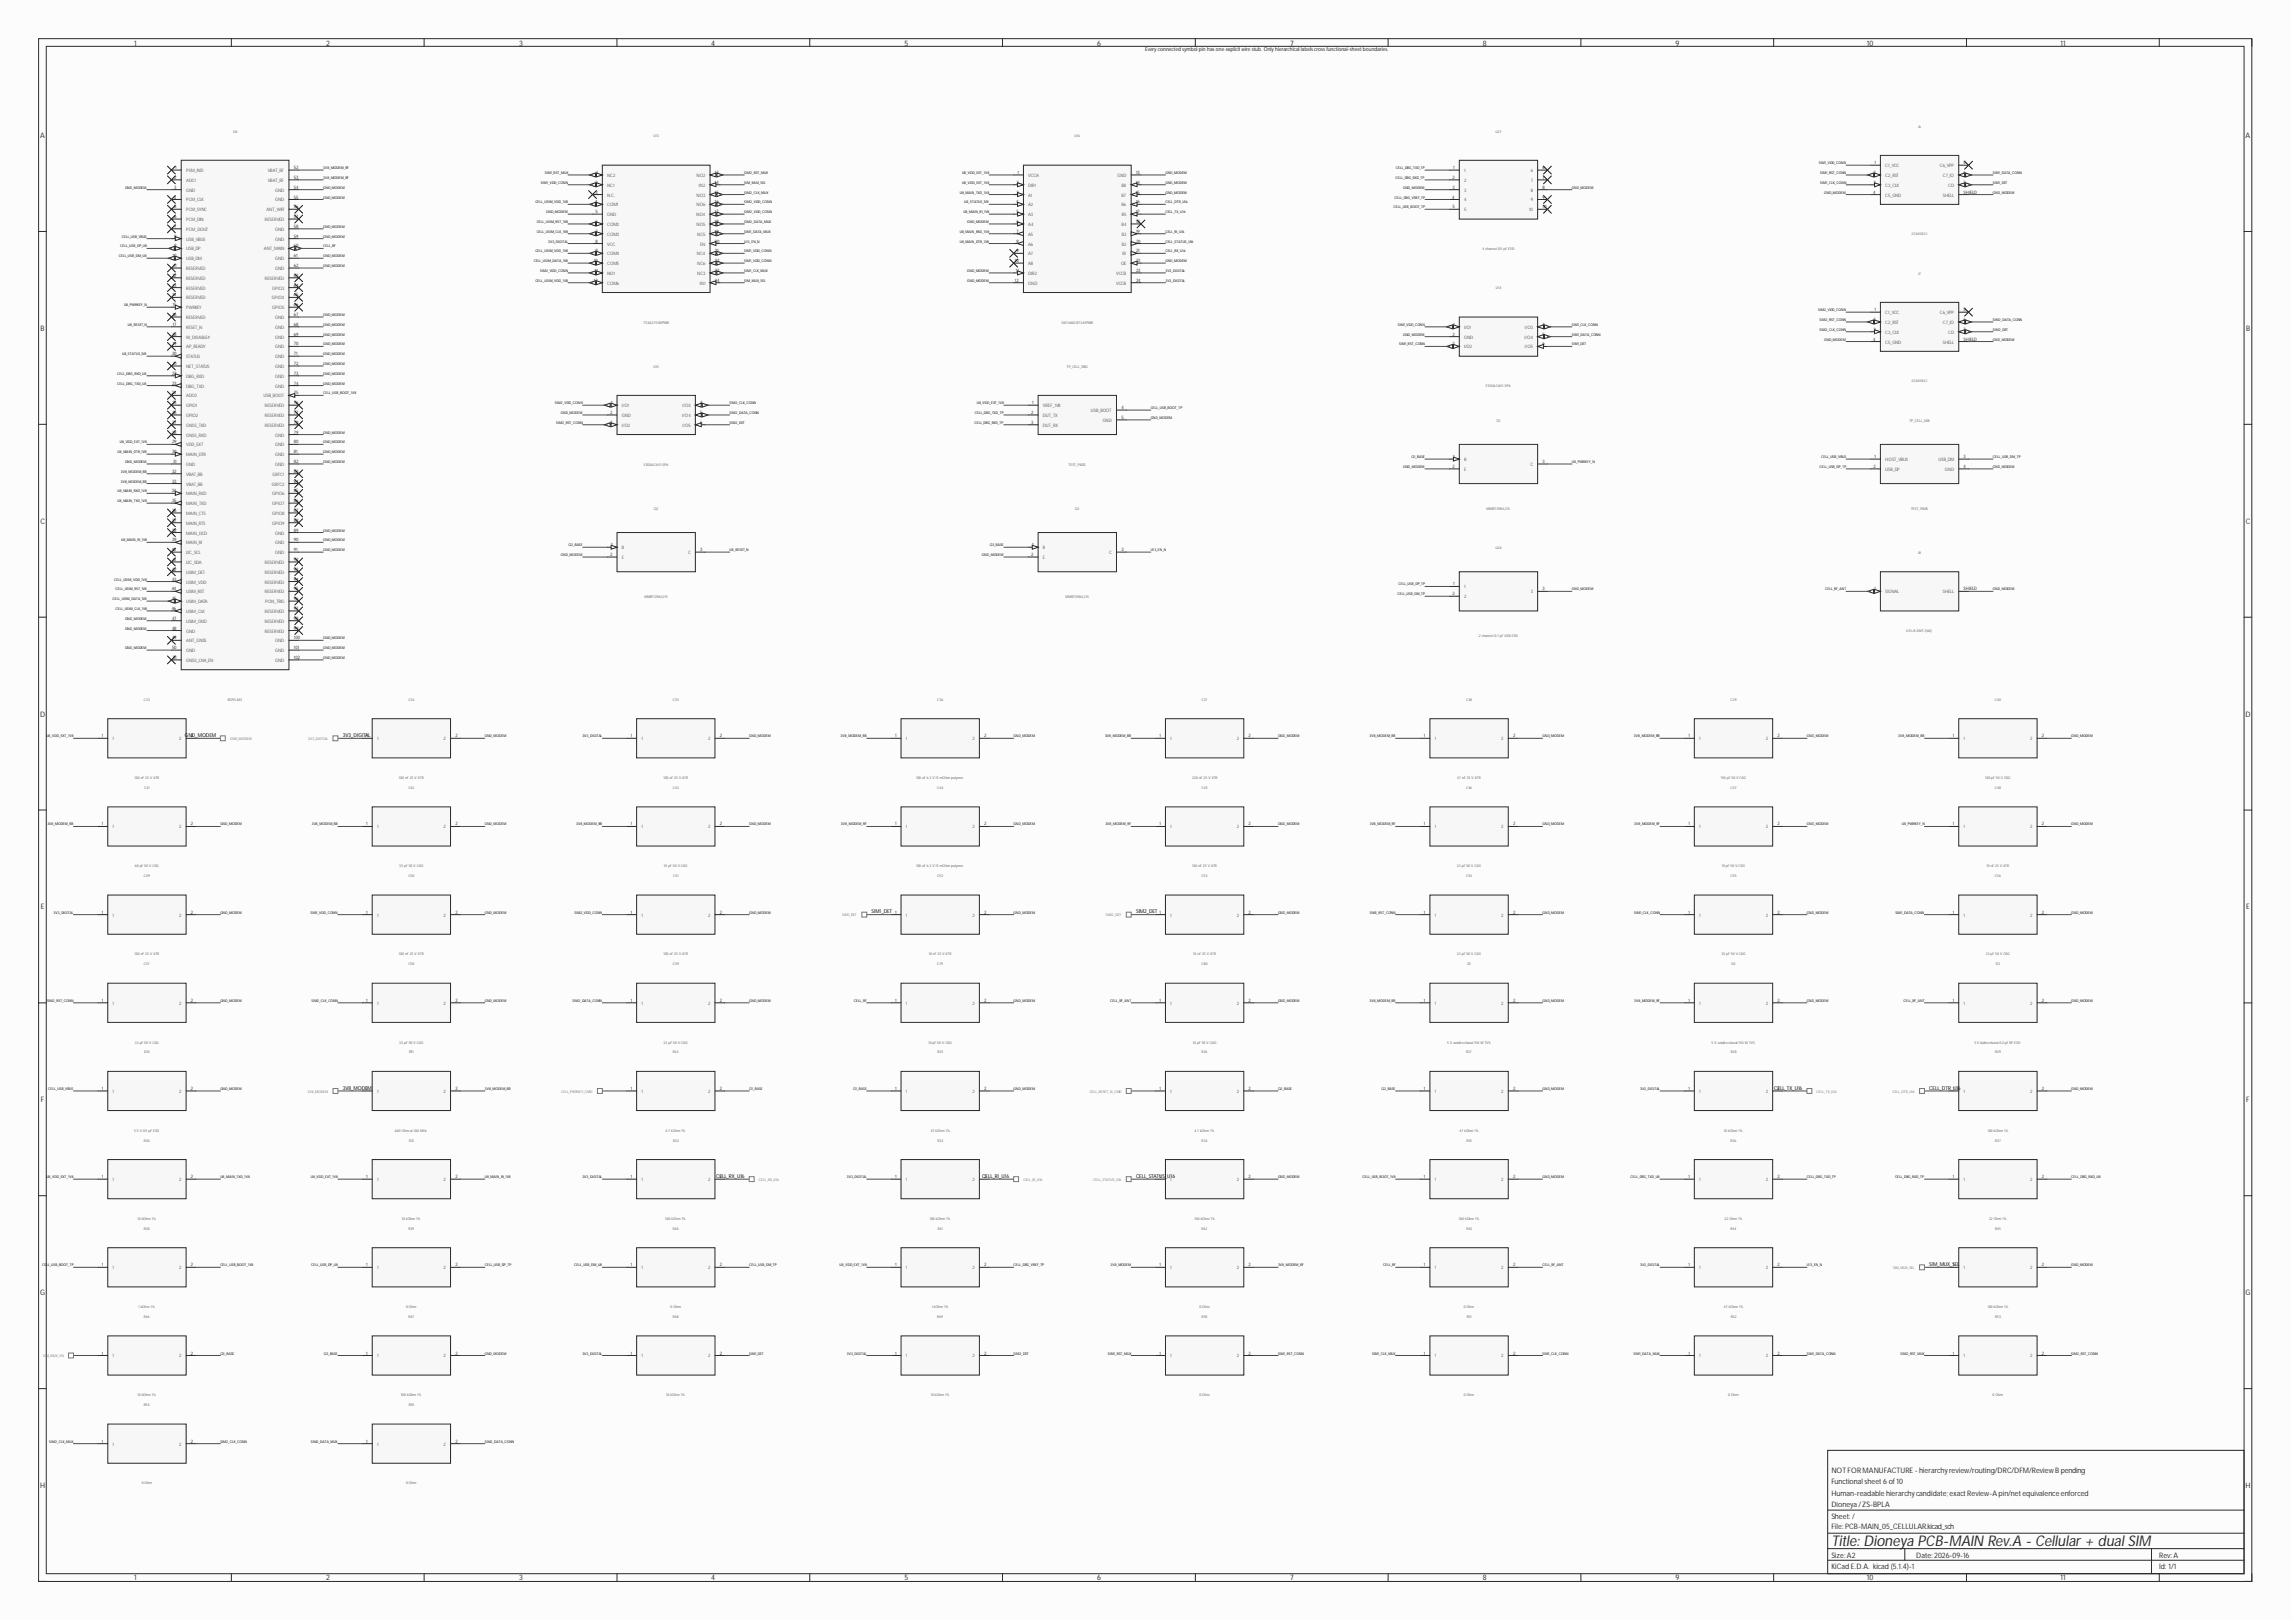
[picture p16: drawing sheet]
<svg xmlns="http://www.w3.org/2000/svg" width="594mm" height="420mm" viewBox="0 0 594 420" stroke-linecap="round" stroke-linejoin="round" font-family="sans-serif">
<defs><g id="words">
<text font-size="3.9" fill="#282828" x="474" y="400.3">Title: Dioneya PCB-MAIN Rev.A - Cellular + dual SIM</text>
<g font-size="1.9" fill="#282828">
<text x="34.7" y="11.8">1</text>
<text x="84.4" y="11.8">2</text>
<text x="134.3" y="11.8">3</text>
<text x="184.1" y="11.8">4</text>
<text x="234.1" y="11.8">5</text>
<text x="284" y="11.8">6</text>
<text x="333.9" y="11.8">7</text>
<text x="383.8" y="11.8">8</text>
<text x="433.7" y="11.8">9</text>
<text x="483.2" y="11.8">10</text>
<text x="533.3" y="11.8">11</text>
<text x="10.4" y="35.8">A</text>
<text x="581.2" y="35.8">A</text>
<text x="10.5" y="85.7">B</text>
<text x="581.4" y="85.7">B</text>
<text x="10.5" y="135.6">C</text>
<text x="581.3" y="135.6">C</text>
<text x="10.4" y="185.6">D</text>
<text x="581.2" y="185.6">D</text>
<text x="10.6" y="235.4">E</text>
<text x="581.4" y="235.4">E</text>
<text x="10.6" y="285.4">F</text>
<text x="581.4" y="285.4">F</text>
<text x="10.4" y="335.3">G</text>
<text x="581.2" y="335.3">G</text>
<text x="474" y="381.3">NOT FORMANUFACTURE -hierarchyreview/routing/DRC/DFM/ReviewBpending</text>
<text x="10.4" y="385.2">H</text>
<text x="474" y="387.3">Human-readable hierarchycandidate;exactReview-A pin/netequivalenceenforced</text>
<text x="474" y="384.2">Functional sheet6of10</text>
<text x="581.2" y="385.2">H</text>
<text x="474" y="395.9">File:PCB-MAIN_05_CELLULAR.kicad_sch</text>
<text x="474" y="393.3">Sheet: /</text>
<text x="474" y="390.2">Dioneya/ZS-BPLA</text>
<text x="474" y="406.1">KiCad E.D.A. kicad (5.1.4)-1</text>
<text x="474" y="403.3">Size:A2</text>
<text x="496" y="403.3">Date:2026-09-16</text>
<text x="558.8" y="403.3">Rev:A</text>
<text x="558.8" y="406.1">Id: 1/1</text>
<text x="34.7" y="409.2">1</text>
<text x="84.4" y="409.2">2</text>
<text x="134.3" y="409.2">3</text>
<text x="184.1" y="409.2">4</text>
<text x="234.1" y="409.2">5</text>
<text x="284" y="409.2">6</text>
<text x="333.9" y="409.2">7</text>
<text x="383.8" y="409.2">8</text>
<text x="433.7" y="409.2">9</text>
<text x="483.2" y="409.2">10</text>
<text x="533.3" y="409.2">11</text>
</g>
<text font-size="1.4" fill="#151515" x="296.4" y="13.3">Every connected symbol pin hasone explicit wire stub. Only hierarchical labelscrossfunctional-sheetboundaries.</text>
<g font-size="1.4">
<text x="47.8" y="190.8">GND_MODEM</text>
<text x="88.7" y="190.8">3V3_DIGITAL</text>
<text x="225.6" y="236.4">SIM1_DET</text>
<text x="294" y="236.4">SIM2_DET</text>
<text x="88.7" y="282.1">3V8_MODEM</text>
<text x="459.2" y="282.1">CELL_TX_U16</text>
<text x="499.3" y="282.1">CELL_DTR_U16</text>
<text x="185.4" y="304.9">CELL_RX_U16</text>
<text x="254.2" y="304.9">CELL_RI_U16</text>
<text x="294" y="304.9">CELL_STATUS_U16</text>
<text x="499.3" y="327.7">SIM_MUX_SEL</text>
</g>
<g font-size="1.2" fill="#282828">
<text x="45.1" y="46.3">2</text>
<text x="45.4" y="43.8">1</text>
<text x="76" y="46.3">53</text>
<text x="76" y="43.8">52</text>
<text x="154.1" y="47.6">2</text>
<text x="154.4" y="45">1</text>
<text x="185" y="47.6">14</text>
<text x="185" y="45">13</text>
<text x="263.1" y="47.6">2</text>
<text x="263.4" y="45">1</text>
<text x="294" y="47.6">14</text>
<text x="294" y="45">13</text>
<text x="375.9" y="46.3">2</text>
<text x="376.1" y="43.8">1</text>
<text x="399.2" y="43.8">6</text>
<text x="399.2" y="46.3">7</text>
<text x="484.9" y="45">2</text>
<text x="484.9" y="47.6">3</text>
<text x="485.1" y="42.5">1</text>
<text x="508.2" y="42.5">5</text>
<text x="508.2" y="45">6</text>
<text x="508.2" y="47.6">7</text>
<text x="45" y="51.4">4</text>
<text x="45.1" y="53.9">5</text>
<text x="45.1" y="48.9">3</text>
<text x="76" y="53.9">56</text>
<text x="76" y="51.4">55</text>
<text x="76" y="48.9">54</text>
<text x="154" y="52.7">4</text>
<text x="154.1" y="50.1">3</text>
<text x="185" y="52.7">16</text>
<text x="185" y="50.1">15</text>
<text x="263" y="52.7">4</text>
<text x="263.1" y="50.1">3</text>
<text x="294" y="52.7">16</text>
<text x="294" y="50.1">15</text>
<text x="375.8" y="51.4">4</text>
<text x="375.9" y="48.9">3</text>
<text x="375.9" y="53.9">5</text>
<text x="399.2" y="48.9">8</text>
<text x="399.2" y="51.4">9</text>
<text x="399.2" y="53.9">10</text>
<text x="484.8" y="50.1">4</text>
<text x="508.2" y="50.1">SHIELD</text>
<text x="45.1" y="59">7</text>
<text x="45.1" y="56.5">6</text>
<text x="76" y="59">58</text>
<text x="76" y="56.5">57</text>
<text x="154.1" y="57.7">6</text>
<text x="154.1" y="55.2">5</text>
<text x="185" y="57.7">18</text>
<text x="185" y="55.2">17</text>
<text x="263.1" y="57.7">6</text>
<text x="263.1" y="55.2">5</text>
<text x="294" y="57.7">18</text>
<text x="294" y="55.2">17</text>
<text x="45.1" y="64.1">9</text>
<text x="45.1" y="61.5">8</text>
<text x="76" y="64.1">60</text>
<text x="76" y="61.5">59</text>
<text x="154.1" y="65.3">9</text>
<text x="154.1" y="62.8">8</text>
<text x="154.1" y="60.3">7</text>
<text x="185" y="65.3">21</text>
<text x="185" y="62.8">20</text>
<text x="185" y="60.3">19</text>
<text x="263.1" y="65.3">9</text>
<text x="263.1" y="62.8">8</text>
<text x="263.1" y="60.3">7</text>
<text x="294" y="65.3">21</text>
<text x="294" y="62.8">20</text>
<text x="294" y="60.3">19</text>
<text x="44.7" y="71.7">12</text>
<text x="44.7" y="66.6">10</text>
<text x="44.9" y="69.1">11</text>
<text x="76" y="69.1">62</text>
<text x="76" y="66.6">61</text>
<text x="76" y="71.7">63</text>
<text x="153.7" y="67.9">10</text>
<text x="153.9" y="70.4">11</text>
<text x="185" y="67.9">22</text>
<text x="185" y="70.4">23</text>
<text x="262.7" y="67.9">10</text>
<text x="262.9" y="70.4">11</text>
<text x="294" y="67.9">22</text>
<text x="294" y="70.4">23</text>
<text x="44.6" y="76.8">14</text>
<text x="44.7" y="74.2">13</text>
<text x="76" y="76.8">65</text>
<text x="76" y="74.2">64</text>
<text x="153.7" y="72.9">12</text>
<text x="185" y="72.9">24</text>
<text x="262.7" y="72.9">12</text>
<text x="294" y="72.9">24</text>
<text x="44.7" y="81.8">16</text>
<text x="44.7" y="79.3">15</text>
<text x="76" y="81.8">67</text>
<text x="76" y="79.3">66</text>
<text x="484.9" y="83.1">2</text>
<text x="485.1" y="80.6">1</text>
<text x="508.2" y="80.6">5</text>
<text x="508.2" y="83.1">6</text>
<text x="44.7" y="89.4">19</text>
<text x="44.7" y="86.9">18</text>
<text x="44.7" y="84.4">17</text>
<text x="76" y="89.4">70</text>
<text x="76" y="86.9">69</text>
<text x="76" y="84.4">68</text>
<text x="375.9" y="86.9">2</text>
<text x="375.9" y="89.4">3</text>
<text x="376.1" y="84.4">1</text>
<text x="399.2" y="84.4">4</text>
<text x="399.2" y="86.9">5</text>
<text x="399.2" y="89.4">6</text>
<text x="484.8" y="88.2">4</text>
<text x="484.9" y="85.6">3</text>
<text x="508.2" y="85.6">7</text>
<text x="508.2" y="88.2">SHIELD</text>
<text x="44.5" y="92">20</text>
<text x="44.8" y="94.5">21</text>
<text x="76" y="94.5">72</text>
<text x="76" y="92">71</text>
<text x="44.5" y="97">22</text>
<text x="44.5" y="99.6">23</text>
<text x="76" y="99.6">74</text>
<text x="76" y="97">73</text>
<text x="44.4" y="102.1">24</text>
<text x="44.5" y="107.2">26</text>
<text x="44.5" y="104.6">25</text>
<text x="76" y="102.1">75</text>
<text x="76" y="104.6">76</text>
<text x="76" y="107.2">77</text>
<text x="157.9" y="107.2">2</text>
<text x="158.2" y="104.6">1</text>
<text x="181.2" y="104.6">4</text>
<text x="181.2" y="107.2">5</text>
<text x="266.9" y="107.2">2</text>
<text x="267.2" y="104.6">1</text>
<text x="290.2" y="105.9">4</text>
<text x="44.5" y="112.3">28</text>
<text x="44.5" y="109.7">27</text>
<text x="76" y="109.7">78</text>
<text x="76" y="112.3">79</text>
<text x="157.9" y="109.7">3</text>
<text x="181.2" y="109.7">6</text>
<text x="266.9" y="109.7">3</text>
<text x="290.2" y="108.5">5</text>
<text x="44.5" y="117.3">30</text>
<text x="44.5" y="114.8">29</text>
<text x="44.8" y="119.9">31</text>
<text x="76" y="119.9">82</text>
<text x="76" y="117.3">81</text>
<text x="76" y="114.8">80</text>
<text x="376.1" y="118.6">1</text>
<text x="399.2" y="119.9">3</text>
<text x="485.1" y="118.6">1</text>
<text x="508.2" y="118.6">3</text>
<text x="44.5" y="124.9">33</text>
<text x="44.5" y="122.4">32</text>
<text x="76" y="124.9">84</text>
<text x="76" y="122.4">83</text>
<text x="375.9" y="121.1">2</text>
<text x="484.9" y="121.1">2</text>
<text x="508.2" y="121.1">4</text>
<text x="44.4" y="127.5">34</text>
<text x="44.5" y="130">35</text>
<text x="76" y="130">86</text>
<text x="76" y="127.5">85</text>
<text x="44.5" y="137.6">38</text>
<text x="44.5" y="132.5">36</text>
<text x="44.5" y="135.1">37</text>
<text x="76" y="135.1">88</text>
<text x="76" y="132.5">87</text>
<text x="76" y="137.6">89</text>
<text x="44.4" y="142.7">40</text>
<text x="44.5" y="140.2">39</text>
<text x="76" y="142.7">91</text>
<text x="76" y="140.2">90</text>
<text x="157.9" y="144">2</text>
<text x="158.2" y="141.4">1</text>
<text x="181.2" y="142.7">3</text>
<text x="266.9" y="144">2</text>
<text x="267.2" y="141.4">1</text>
<text x="290.2" y="142.7">3</text>
<text x="44.5" y="147.8">42</text>
<text x="44.7" y="145.2">41</text>
<text x="76" y="147.8">93</text>
<text x="76" y="145.2">92</text>
<text x="44.4" y="152.8">44</text>
<text x="44.5" y="155.4">45</text>
<text x="44.5" y="150.3">43</text>
<text x="76" y="155.4">96</text>
<text x="76" y="152.8">95</text>
<text x="76" y="150.3">94</text>
<text x="375.9" y="154.1">2</text>
<text x="376.1" y="151.6">1</text>
<text x="399.2" y="152.8">3</text>
<text x="485.1" y="152.8">1</text>
<text x="508.2" y="152.8">SHIELD</text>
<text x="44.4" y="157.9">46</text>
<text x="44.5" y="160.4">47</text>
<text x="76" y="160.4">98</text>
<text x="76" y="157.9">97</text>
<text x="44.5" y="165.5">49</text>
<text x="44.5" y="163">48</text>
<text x="76" y="165.5">100</text>
<text x="76" y="163">99</text>
<text x="44.5" y="168.1">50</text>
<text x="44.8" y="170.6">51</text>
<text x="76" y="168.1">101</text>
<text x="76" y="170.6">102</text>
<text x="26.4" y="190.9">1</text>
<text x="49.4" y="190.9">2</text>
<text x="94.8" y="190.9">1</text>
<text x="117.9" y="190.9">2</text>
<text x="163.2" y="190.9">1</text>
<text x="186.3" y="190.9">2</text>
<text x="231.7" y="190.9">1</text>
<text x="254.7" y="190.9">2</text>
<text x="300.1" y="190.9">1</text>
<text x="323.2" y="190.9">2</text>
<text x="368.5" y="190.9">1</text>
<text x="391.6" y="190.9">2</text>
<text x="437" y="190.9">1</text>
<text x="460" y="190.9">2</text>
<text x="505.4" y="190.9">1</text>
<text x="528.5" y="190.9">2</text>
<text x="26.4" y="213.7">1</text>
<text x="49.4" y="213.7">2</text>
<text x="94.8" y="213.7">1</text>
<text x="117.9" y="213.7">2</text>
<text x="163.2" y="213.7">1</text>
<text x="186.3" y="213.7">2</text>
<text x="231.7" y="213.7">1</text>
<text x="254.7" y="213.7">2</text>
<text x="300.1" y="213.7">1</text>
<text x="323.2" y="213.7">2</text>
<text x="368.5" y="213.7">1</text>
<text x="391.6" y="213.7">2</text>
<text x="437" y="213.7">1</text>
<text x="460" y="213.7">2</text>
<text x="505.4" y="213.7">1</text>
<text x="528.5" y="213.7">2</text>
<text x="26.4" y="236.5">1</text>
<text x="49.4" y="236.5">2</text>
<text x="94.8" y="236.5">1</text>
<text x="117.9" y="236.5">2</text>
<text x="163.2" y="236.5">1</text>
<text x="186.3" y="236.5">2</text>
<text x="231.7" y="236.5">1</text>
<text x="254.7" y="236.5">2</text>
<text x="300.1" y="236.5">1</text>
<text x="323.2" y="236.5">2</text>
<text x="368.5" y="236.5">1</text>
<text x="391.6" y="236.5">2</text>
<text x="437" y="236.5">1</text>
<text x="460" y="236.5">2</text>
<text x="505.4" y="236.5">1</text>
<text x="528.5" y="236.5">2</text>
<text x="26.4" y="259.4">1</text>
<text x="49.4" y="259.4">2</text>
<text x="94.8" y="259.4">1</text>
<text x="117.9" y="259.4">2</text>
<text x="163.2" y="259.4">1</text>
<text x="186.3" y="259.4">2</text>
<text x="231.7" y="259.4">1</text>
<text x="254.7" y="259.4">2</text>
<text x="300.1" y="259.4">1</text>
<text x="323.2" y="259.4">2</text>
<text x="368.5" y="259.4">1</text>
<text x="391.6" y="259.4">2</text>
<text x="437" y="259.4">1</text>
<text x="460" y="259.4">2</text>
<text x="505.4" y="259.4">1</text>
<text x="528.5" y="259.4">2</text>
<text x="26.4" y="282.2">1</text>
<text x="49.4" y="282.2">2</text>
<text x="94.8" y="282.2">1</text>
<text x="117.9" y="282.2">2</text>
<text x="163.2" y="282.2">1</text>
<text x="186.3" y="282.2">2</text>
<text x="231.7" y="282.2">1</text>
<text x="254.7" y="282.2">2</text>
<text x="300.1" y="282.2">1</text>
<text x="323.2" y="282.2">2</text>
<text x="368.5" y="282.2">1</text>
<text x="391.6" y="282.2">2</text>
<text x="437" y="282.2">1</text>
<text x="460" y="282.2">2</text>
<text x="505.4" y="282.2">1</text>
<text x="528.5" y="282.2">2</text>
<text x="26.4" y="305">1</text>
<text x="49.4" y="305">2</text>
<text x="94.8" y="305">1</text>
<text x="117.9" y="305">2</text>
<text x="163.2" y="305">1</text>
<text x="186.3" y="305">2</text>
<text x="231.7" y="305">1</text>
<text x="254.7" y="305">2</text>
<text x="300.1" y="305">1</text>
<text x="323.2" y="305">2</text>
<text x="368.5" y="305">1</text>
<text x="391.6" y="305">2</text>
<text x="437" y="305">1</text>
<text x="460" y="305">2</text>
<text x="505.4" y="305">1</text>
<text x="528.5" y="305">2</text>
<text x="26.4" y="327.8">1</text>
<text x="49.4" y="327.8">2</text>
<text x="94.8" y="327.8">1</text>
<text x="117.9" y="327.8">2</text>
<text x="163.2" y="327.8">1</text>
<text x="186.3" y="327.8">2</text>
<text x="231.7" y="327.8">1</text>
<text x="254.7" y="327.8">2</text>
<text x="300.1" y="327.8">1</text>
<text x="323.2" y="327.8">2</text>
<text x="368.5" y="327.8">1</text>
<text x="391.6" y="327.8">2</text>
<text x="437" y="327.8">1</text>
<text x="460" y="327.8">2</text>
<text x="505.4" y="327.8">1</text>
<text x="528.5" y="327.8">2</text>
<text x="26.4" y="350.7">1</text>
<text x="49.4" y="350.7">2</text>
<text x="94.8" y="350.7">1</text>
<text x="117.9" y="350.7">2</text>
<text x="163.2" y="350.7">1</text>
<text x="186.3" y="350.7">2</text>
<text x="231.7" y="350.7">1</text>
<text x="254.7" y="350.7">2</text>
<text x="300.1" y="350.7">1</text>
<text x="323.2" y="350.7">2</text>
<text x="368.5" y="350.7">1</text>
<text x="391.6" y="350.7">2</text>
<text x="437" y="350.7">1</text>
<text x="460" y="350.7">2</text>
<text x="505.4" y="350.7">1</text>
<text x="528.5" y="350.7">2</text>
<text x="26.4" y="373.5">1</text>
<text x="49.4" y="373.5">2</text>
<text x="94.8" y="373.5">1</text>
<text x="117.9" y="373.5">2</text>
</g>
<g font-size="1.2" fill="#5d5d5d">
<text x="48.2" y="47.1">ADC1</text>
<text x="48.2" y="44.5">PSM_IND</text>
<text x="69.3" y="47.1">VBAT_RF</text>
<text x="69.3" y="44.5">VBAT_RF</text>
<text x="157.2" y="45.8">NC2</text>
<text x="180.3" y="45.8">NO2</text>
<text x="266.1" y="45.8">VCCA</text>
<text x="289.2" y="45.8">GND</text>
<text x="378.9" y="44.5">1</text>
<text x="378.9" y="47.1">2</text>
<text x="396.2" y="44.5">6</text>
<text x="396.2" y="47.1">7</text>
<text x="487.9" y="43.3">C1_VCC</text>
<text x="487.9" y="45.8">C2_RST</text>
<text x="502" y="43.3">C6_VPP</text>
<text x="502.9" y="45.8">C7_IO</text>
<text x="48.2" y="52.2">PCM_CLK</text>
<text x="48.2" y="49.6">GND</text>
<text x="71.2" y="52.2">GND</text>
<text x="71.2" y="49.6">GND</text>
<text x="157.2" y="53.4">COM1</text>
<text x="157.2" y="50.9">N.C.</text>
<text x="157.2" y="48.3">NC1</text>
<text x="180.3" y="53.4">NO6</text>
<text x="180.3" y="50.9">NO3</text>
<text x="180.9" y="48.3">IN2</text>
<text x="266.1" y="53.4">A2</text>
<text x="266.1" y="50.9">A1</text>
<text x="266.1" y="48.3">DIR1</text>
<text x="290.3" y="53.4">B6</text>
<text x="290.3" y="50.9">B7</text>
<text x="290.3" y="48.3">B8</text>
<text x="378.9" y="49.6">3</text>
<text x="378.9" y="52.2">4</text>
<text x="396.2" y="49.6">8</text>
<text x="396.2" y="52.2">9</text>
<text x="487.9" y="48.3">C3_CLK</text>
<text x="487.9" y="50.9">C5_GND</text>
<text x="502.8" y="50.9">SHELL</text>
<text x="504.2" y="48.3">CD</text>
<text x="48.2" y="59.8">PCM_DOUT</text>
<text x="48.2" y="57.2">PCM_DIN</text>
<text x="48.2" y="54.7">PCM_SYNC</text>
<text x="68.5" y="57.2">RESERVED</text>
<text x="68.9" y="54.7">ANT_WIFI</text>
<text x="71.2" y="59.8">GND</text>
<text x="157.2" y="58.5">COM2</text>
<text x="157.2" y="56">GND</text>
<text x="180.2" y="56">NO4</text>
<text x="180.3" y="58.5">NO5</text>
<text x="266.1" y="58.5">A4</text>
<text x="266.1" y="56">A3</text>
<text x="290.3" y="58.5">B4</text>
<text x="290.4" y="56">B5</text>
<text x="378.9" y="54.7">5</text>
<text x="395.7" y="54.7">10</text>
<text x="48.2" y="64.8">USB_DP</text>
<text x="48.2" y="62.3">USB_VBUS</text>
<text x="68.3" y="64.8">ANT_MAIN</text>
<text x="71.2" y="62.3">GND</text>
<text x="157.2" y="63.6">VCC</text>
<text x="157.2" y="61">COM3</text>
<text x="180.5" y="61">NC5</text>
<text x="181.2" y="63.6">EN</text>
<text x="266.1" y="63.6">A6</text>
<text x="266.1" y="61">A5</text>
<text x="290.4" y="63.6">B2</text>
<text x="290.4" y="61">B3</text>
<text x="48.2" y="67.4">USB_DM</text>
<text x="48.2" y="69.9">RESERVED</text>
<text x="71.2" y="69.9">GND</text>
<text x="71.2" y="67.4">GND</text>
<text x="157.2" y="68.6">COM5</text>
<text x="157.2" y="66.1">COM4</text>
<text x="157.2" y="71.2">NO1</text>
<text x="180.4" y="66.1">NC4</text>
<text x="180.5" y="68.6">NC6</text>
<text x="180.5" y="71.2">NC3</text>
<text x="266.1" y="68.6">A8</text>
<text x="266.1" y="66.1">A7</text>
<text x="266.1" y="71.2">DIR2</text>
<text x="288.9" y="71.2">VCCB</text>
<text x="290.1" y="68.6">OE</text>
<text x="290.6" y="66.1">B1</text>
<text x="48.2" y="77.5">RESERVED</text>
<text x="48.2" y="75">RESERVED</text>
<text x="48.2" y="72.4">RESERVED</text>
<text x="68.5" y="72.4">RESERVED</text>
<text x="70.4" y="77.5">GPIO4</text>
<text x="70.5" y="75">GPIO3</text>
<text x="157.2" y="73.7">COM6</text>
<text x="181.1" y="73.7">IN1</text>
<text x="266.1" y="73.7">GND</text>
<text x="288.9" y="73.7">VCCB</text>
<text x="48.2" y="82.6">RESERVED</text>
<text x="48.2" y="80">PWRKEY</text>
<text x="70.5" y="80">GPIO5</text>
<text x="71.2" y="82.6">GND</text>
<text x="487.9" y="81.3">C1_VCC</text>
<text x="487.9" y="83.9">C2_RST</text>
<text x="502" y="81.3">C6_VPP</text>
<text x="502.9" y="83.9">C7_IO</text>
<text x="48.2" y="87.7">W_DISABLE#</text>
<text x="48.2" y="85.1">RESET_N</text>
<text x="71.2" y="87.7">GND</text>
<text x="71.2" y="85.1">GND</text>
<text x="378.9" y="85.1">I/O1</text>
<text x="378.9" y="87.7">GND</text>
<text x="394.6" y="87.7">I/O4</text>
<text x="394.6" y="85.1">I/O3</text>
<text x="487.9" y="86.4">C3_CLK</text>
<text x="487.9" y="88.9">C5_GND</text>
<text x="502.8" y="88.9">SHELL</text>
<text x="504.2" y="86.4">CD</text>
<text x="48.2" y="95.3">NET_STATUS</text>
<text x="48.2" y="92.7">STATUS</text>
<text x="48.2" y="90.2">AP_READY</text>
<text x="71.2" y="95.3">GND</text>
<text x="71.2" y="92.7">GND</text>
<text x="71.2" y="90.2">GND</text>
<text x="378.9" y="90.2">I/O2</text>
<text x="394.6" y="90.2">I/O5</text>
<text x="48.2" y="97.8">DBG_RXD</text>
<text x="48.2" y="100.3">DBG_TXD</text>
<text x="71.2" y="100.3">GND</text>
<text x="71.2" y="97.8">GND</text>
<text x="48.2" y="102.9">ADC0</text>
<text x="48.2" y="107.9">GPIO2</text>
<text x="48.2" y="105.4">GPIO1</text>
<text x="68.2" y="102.9">USB_BOOT</text>
<text x="68.5" y="105.4">RESERVED</text>
<text x="68.5" y="107.9">RESERVED</text>
<text x="161" y="105.4">I/O1</text>
<text x="161" y="107.9">GND</text>
<text x="176.6" y="107.9">I/O4</text>
<text x="176.7" y="105.4">I/O3</text>
<text x="269.9" y="105.4">VREF_1V8</text>
<text x="269.9" y="107.9">DUT_TX</text>
<text x="282.4" y="106.7">USB_BOOT</text>
<text x="48.2" y="113">GNSS_RXD</text>
<text x="48.2" y="110.5">GNSS_TXD</text>
<text x="68.5" y="110.5">RESERVED</text>
<text x="71.2" y="113">GND</text>
<text x="161" y="110.5">I/O2</text>
<text x="176.7" y="110.5">I/O5</text>
<text x="269.9" y="110.5">DUT_RX</text>
<text x="285.4" y="109.2">GND</text>
<text x="48.2" y="118.1">MAIN_DTR</text>
<text x="48.2" y="115.6">VDD_EXT</text>
<text x="71.2" y="118.1">GND</text>
<text x="71.2" y="115.6">GND</text>
<text x="378.9" y="119.4">B</text>
<text x="487.9" y="119.4">HOST_VBUS</text>
<text x="501.7" y="119.4">USB_DM</text>
<text x="48.2" y="125.7">VBAT_BB</text>
<text x="48.2" y="123.2">VBAT_BB</text>
<text x="48.2" y="120.6">GND</text>
<text x="70.4" y="125.7">GRFC2</text>
<text x="70.5" y="123.2">GRFC1</text>
<text x="71.2" y="120.6">GND</text>
<text x="378.9" y="121.9">E</text>
<text x="396.1" y="120.6">C</text>
<text x="487.9" y="121.9">USB_DP</text>
<text x="503.4" y="121.9">GND</text>
<text x="48.2" y="130.8">MAIN_TXD</text>
<text x="48.2" y="128.2">MAIN_RXD</text>
<text x="70.5" y="130.8">GPIO7</text>
<text x="70.5" y="128.2">GPIO6</text>
<text x="48.2" y="133.3">MAIN_CTS</text>
<text x="48.2" y="135.8">MAIN_RTS</text>
<text x="70.5" y="135.8">GPIO9</text>
<text x="70.5" y="133.3">GPIO8</text>
<text x="48.2" y="143.5">I2C_SCL</text>
<text x="48.2" y="140.9">MAIN_RI</text>
<text x="48.2" y="138.4">MAIN_DCD</text>
<text x="71.2" y="143.5">GND</text>
<text x="71.2" y="140.9">GND</text>
<text x="71.2" y="138.4">GND</text>
<text x="161" y="142.2">B</text>
<text x="178.1" y="143.5">C</text>
<text x="269.9" y="142.2">B</text>
<text x="287.1" y="143.5">C</text>
<text x="48.2" y="148.5">USIM_DET</text>
<text x="48.2" y="146">I2C_SDA</text>
<text x="68.5" y="148.5">RESERVED</text>
<text x="68.5" y="146">RESERVED</text>
<text x="161" y="144.7">E</text>
<text x="269.9" y="144.7">E</text>
<text x="48.2" y="153.6">USIM_RST</text>
<text x="48.2" y="151.1">USIM_VDD</text>
<text x="68.5" y="153.6">RESERVED</text>
<text x="68.5" y="151.1">RESERVED</text>
<text x="378.9" y="152.3">1</text>
<text x="378.9" y="154.9">2</text>
<text x="396.2" y="153.6">3</text>
<text x="487.9" y="153.6">SIGNAL</text>
<text x="502.8" y="153.6">SHELL</text>
<text x="48.2" y="161.2">USIM_GND</text>
<text x="48.2" y="158.7">USIM_CLK</text>
<text x="48.2" y="156.1">USIM_DATA</text>
<text x="68.5" y="161.2">RESERVED</text>
<text x="68.5" y="158.7">RESERVED</text>
<text x="68.6" y="156.1">PON_TRIG</text>
<text x="48.2" y="166.3">ANT_GNSS</text>
<text x="48.2" y="163.7">GND</text>
<text x="68.5" y="163.7">RESERVED</text>
<text x="71.2" y="166.3">GND</text>
<text x="48.2" y="171.3">GNSS_LNA_EN</text>
<text x="48.2" y="168.8">GND</text>
<text x="71.2" y="168.8">GND</text>
<text x="71.2" y="171.3">GND</text>
<text x="29.1" y="191.6">1</text>
<text x="46.4" y="191.6">2</text>
<text x="97.6" y="191.6">1</text>
<text x="114.8" y="191.6">2</text>
<text x="166" y="191.6">1</text>
<text x="183.3" y="191.6">2</text>
<text x="234.5" y="191.6">1</text>
<text x="251.7" y="191.6">2</text>
<text x="302.9" y="191.6">1</text>
<text x="320.1" y="191.6">2</text>
<text x="371.3" y="191.6">1</text>
<text x="388.6" y="191.6">2</text>
<text x="439.8" y="191.6">1</text>
<text x="457" y="191.6">2</text>
<text x="508.2" y="191.6">1</text>
<text x="525.4" y="191.6">2</text>
<text x="29.1" y="214.5">1</text>
<text x="46.4" y="214.5">2</text>
<text x="97.6" y="214.5">1</text>
<text x="114.8" y="214.5">2</text>
<text x="166" y="214.5">1</text>
<text x="183.3" y="214.5">2</text>
<text x="234.5" y="214.5">1</text>
<text x="251.7" y="214.5">2</text>
<text x="302.9" y="214.5">1</text>
<text x="320.1" y="214.5">2</text>
<text x="371.3" y="214.5">1</text>
<text x="388.6" y="214.5">2</text>
<text x="439.8" y="214.5">1</text>
<text x="457" y="214.5">2</text>
<text x="508.2" y="214.5">1</text>
<text x="525.4" y="214.5">2</text>
<text x="29.1" y="237.3">1</text>
<text x="46.4" y="237.3">2</text>
<text x="97.6" y="237.3">1</text>
<text x="114.8" y="237.3">2</text>
<text x="166" y="237.3">1</text>
<text x="183.3" y="237.3">2</text>
<text x="234.5" y="237.3">1</text>
<text x="251.7" y="237.3">2</text>
<text x="302.9" y="237.3">1</text>
<text x="320.1" y="237.3">2</text>
<text x="371.3" y="237.3">1</text>
<text x="388.6" y="237.3">2</text>
<text x="439.8" y="237.3">1</text>
<text x="457" y="237.3">2</text>
<text x="508.2" y="237.3">1</text>
<text x="525.4" y="237.3">2</text>
<text x="29.1" y="260.1">1</text>
<text x="46.4" y="260.1">2</text>
<text x="97.6" y="260.1">1</text>
<text x="114.8" y="260.1">2</text>
<text x="166" y="260.1">1</text>
<text x="183.3" y="260.1">2</text>
<text x="234.5" y="260.1">1</text>
<text x="251.7" y="260.1">2</text>
<text x="302.9" y="260.1">1</text>
<text x="320.1" y="260.1">2</text>
<text x="371.3" y="260.1">1</text>
<text x="388.6" y="260.1">2</text>
<text x="439.8" y="260.1">1</text>
<text x="457" y="260.1">2</text>
<text x="508.2" y="260.1">1</text>
<text x="525.4" y="260.1">2</text>
<text x="29.1" y="282.9">1</text>
<text x="46.4" y="282.9">2</text>
<text x="97.6" y="282.9">1</text>
<text x="114.8" y="282.9">2</text>
<text x="166" y="282.9">1</text>
<text x="183.3" y="282.9">2</text>
<text x="234.5" y="282.9">1</text>
<text x="251.7" y="282.9">2</text>
<text x="302.9" y="282.9">1</text>
<text x="320.1" y="282.9">2</text>
<text x="371.3" y="282.9">1</text>
<text x="388.6" y="282.9">2</text>
<text x="439.8" y="282.9">1</text>
<text x="457" y="282.9">2</text>
<text x="508.2" y="282.9">1</text>
<text x="525.4" y="282.9">2</text>
<text x="29.1" y="305.8">1</text>
<text x="46.4" y="305.8">2</text>
<text x="97.6" y="305.8">1</text>
<text x="114.8" y="305.8">2</text>
<text x="166" y="305.8">1</text>
<text x="183.3" y="305.8">2</text>
<text x="234.5" y="305.8">1</text>
<text x="251.7" y="305.8">2</text>
<text x="302.9" y="305.8">1</text>
<text x="320.1" y="305.8">2</text>
<text x="371.3" y="305.8">1</text>
<text x="388.6" y="305.8">2</text>
<text x="439.8" y="305.8">1</text>
<text x="457" y="305.8">2</text>
<text x="508.2" y="305.8">1</text>
<text x="525.4" y="305.8">2</text>
<text x="29.1" y="328.6">1</text>
<text x="46.4" y="328.6">2</text>
<text x="97.6" y="328.6">1</text>
<text x="114.8" y="328.6">2</text>
<text x="166" y="328.6">1</text>
<text x="183.3" y="328.6">2</text>
<text x="234.5" y="328.6">1</text>
<text x="251.7" y="328.6">2</text>
<text x="302.9" y="328.6">1</text>
<text x="320.1" y="328.6">2</text>
<text x="371.3" y="328.6">1</text>
<text x="388.6" y="328.6">2</text>
<text x="439.8" y="328.6">1</text>
<text x="457" y="328.6">2</text>
<text x="508.2" y="328.6">1</text>
<text x="525.4" y="328.6">2</text>
<text x="29.1" y="351.4">1</text>
<text x="46.4" y="351.4">2</text>
<text x="97.6" y="351.4">1</text>
<text x="114.8" y="351.4">2</text>
<text x="166" y="351.4">1</text>
<text x="183.3" y="351.4">2</text>
<text x="234.5" y="351.4">1</text>
<text x="251.7" y="351.4">2</text>
<text x="302.9" y="351.4">1</text>
<text x="320.1" y="351.4">2</text>
<text x="371.3" y="351.4">1</text>
<text x="388.6" y="351.4">2</text>
<text x="439.8" y="351.4">1</text>
<text x="457" y="351.4">2</text>
<text x="508.2" y="351.4">1</text>
<text x="525.4" y="351.4">2</text>
<text x="29.1" y="374.2">1</text>
<text x="46.4" y="374.2">2</text>
<text x="97.6" y="374.2">1</text>
<text x="114.8" y="374.2">2</text>
</g>
<g font-size=".9" fill="#5d5d5d">
<text x="60.3" y="34.3">U8</text>
<text x="169.1" y="35.6">U13</text>
<text x="278.1" y="35.6">U16</text>
<text x="387" y="34.3">U27</text>
<text x="496.5" y="33">J6</text>
<text x="383.7" y="64.7">4 channel 0.5 pF ESD</text>
<text x="494.8" y="60.9">2336582-1</text>
<text x="496.5" y="71.1">J7</text>
<text x="387.1" y="74.9">U14</text>
<text x="166.5" y="83.8">TS3A27518EPWR</text>
<text x="274.8" y="83.8">SN74AXC8T245PWR</text>
<text x="169.1" y="95.2">U15</text>
<text x="276.1" y="95.2">TP_CELL_DBG</text>
<text x="384.6" y="100.3">ESDALC6V1-5P6</text>
<text x="494.8" y="99">2336582-1</text>
<text x="387.3" y="109.1">Q1</text>
<text x="494.2" y="109.1">TP_CELL_USB</text>
<text x="166.6" y="120.5">ESDALC6V1-5P6</text>
<text x="276.5" y="120.5">TEST_PADS</text>
<text x="169.2" y="132">Q2</text>
<text x="278.2" y="132">Q3</text>
<text x="384.8" y="132">MMBT3904,215</text>
<text x="494.6" y="132">TEST_PADS</text>
<text x="387" y="142.1">U26</text>
<text x="496.5" y="143.4">J8</text>
<text x="166.8" y="154.8">MMBT3904,215</text>
<text x="275.8" y="154.8">MMBT3904,215</text>
<text x="382.7" y="164.9">2 channel 0.7 pF USB ESD</text>
<text x="493.3" y="163.7">U.FL-R-SMT-1(60)</text>
<text x="37.3" y="181.4">C33</text>
<text x="59" y="181.4">BG95-M3</text>
<text x="105.7" y="181.4">C34</text>
<text x="174.1" y="181.4">C35</text>
<text x="242.6" y="181.4">C36</text>
<text x="311" y="181.4">C37</text>
<text x="379.4" y="181.4">C38</text>
<text x="447.9" y="181.4">C39</text>
<text x="516.3" y="181.4">C40</text>
<text x="34.8" y="201.7">100 nF 25 V X7R</text>
<text x="103.2" y="201.7">100 nF 25 V X7R</text>
<text x="171.7" y="201.7">100 nF 25 V X7R</text>
<text x="237.1" y="201.7">100 uF 6.3 V 15 mOhm polymer</text>
<text x="308.6" y="201.7">220 nF 25 V X7R</text>
<text x="377.2" y="201.7">47 nF 25 V X7R</text>
<text x="445.3" y="201.7">150 pF 50 V C0G</text>
<text x="513.8" y="201.7">100 pF 50 V C0G</text>
<text x="37.3" y="204.2">C41</text>
<text x="105.7" y="204.2">C42</text>
<text x="174.1" y="204.2">C43</text>
<text x="242.6" y="204.2">C44</text>
<text x="311" y="204.2">C45</text>
<text x="379.4" y="204.2">C46</text>
<text x="447.9" y="204.2">C47</text>
<text x="516.3" y="204.2">C48</text>
<text x="34.9" y="224.5">68 pF 50 V C0G</text>
<text x="37.3" y="227.1">C49</text>
<text x="103.3" y="224.5">33 pF 50 V C0G</text>
<text x="105.7" y="227.1">C50</text>
<text x="171.9" y="224.5">10pF 50 V C0G</text>
<text x="174.2" y="227.1">C51</text>
<text x="237.1" y="224.5">100 uF 6.3 V 15 mOhm polymer</text>
<text x="242.6" y="227.1">C52</text>
<text x="308.6" y="224.5">100 nF 25 V X7R</text>
<text x="311" y="227.1">C53</text>
<text x="377.1" y="224.5">33 pF 50 V C0G</text>
<text x="379.4" y="227.1">C54</text>
<text x="445.6" y="224.5">10pF 50 V C0G</text>
<text x="447.9" y="227.1">C55</text>
<text x="514.1" y="224.5">10 nF 25 V X7R</text>
<text x="516.3" y="227.1">C56</text>
<text x="34.8" y="247.3">100 nF 25 V X7R</text>
<text x="37.3" y="249.9">C57</text>
<text x="103.2" y="247.3">100 nF 25 V X7R</text>
<text x="105.7" y="249.9">C58</text>
<text x="171.7" y="247.3">100 nF 25 V X7R</text>
<text x="174.1" y="249.9">C59</text>
<text x="240.4" y="247.3">10 nF 25 V X7R</text>
<text x="242.6" y="249.9">C79</text>
<text x="308.8" y="247.3">10 nF 25 V X7R</text>
<text x="311" y="249.9">C80</text>
<text x="377.1" y="247.3">33 pF 50 V C0G</text>
<text x="379.8" y="249.9">D1</text>
<text x="445.5" y="247.3">33 pF 50 V C0G</text>
<text x="448.1" y="249.9">D2</text>
<text x="513.9" y="247.3">33 pF 50 V C0G</text>
<text x="516.6" y="249.9">D3</text>
<text x="34.9" y="270.2">33 pF 50 V C0G</text>
<text x="37.3" y="272.7">D10</text>
<text x="103.3" y="270.2">33 pF 50 V C0G</text>
<text x="105.9" y="272.7">FB1</text>
<text x="171.8" y="270.2">33 pF 50 V C0G</text>
<text x="174.1" y="272.7">R24</text>
<text x="240.3" y="270.2">10pF 50 V C0G</text>
<text x="242.7" y="272.7">R25</text>
<text x="308.7" y="270.2">10pF 50 V C0G</text>
<text x="311" y="272.7">R26</text>
<text x="374.5" y="270.2">5 V unidirectional 150 W TVS</text>
<text x="379.4" y="272.7">R27</text>
<text x="443" y="270.2">5 V unidirectional 150 W TVS</text>
<text x="448" y="272.7">R28</text>
<text x="511" y="270.2">5 V bidirectional 0.2 pF RF ESD</text>
<text x="516.4" y="272.7">R29</text>
<text x="34.7" y="293">5.5 V 0.5 pF ESD</text>
<text x="102.2" y="293">600Ohm at 100 MHz</text>
<text x="172.3" y="293">4.7 kOhm 1%</text>
<text x="240.9" y="293">47 kOhm 1%</text>
<text x="309.1" y="293">4.7 kOhm 1%</text>
<text x="377.8" y="293">47 kOhm 1%</text>
<text x="446.2" y="293">10 kOhm 1%</text>
<text x="514.5" y="293">100 kOhm 1%</text>
<text x="37.3" y="295.5">R30</text>
<text x="105.9" y="295.5">R31</text>
<text x="174.2" y="295.5">R32</text>
<text x="242.7" y="295.5">R33</text>
<text x="311" y="295.5">R34</text>
<text x="379.5" y="295.5">R35</text>
<text x="447.9" y="295.5">R36</text>
<text x="516.4" y="295.5">R37</text>
<text x="35.6" y="315.8">10 kOhm 1%</text>
<text x="104" y="315.8">10 kOhm 1%</text>
<text x="172.2" y="315.8">100 kOhm 1%</text>
<text x="240.6" y="315.8">100 kOhm 1%</text>
<text x="309.1" y="315.8">100 kOhm 1%</text>
<text x="377.6" y="315.8">100 kOhm 1%</text>
<text x="446.4" y="315.8">22 Ohm 1%</text>
<text x="514.8" y="315.8">22 Ohm 1%</text>
<text x="37.3" y="318.4">R38</text>
<text x="105.7" y="318.4">R39</text>
<text x="174.1" y="318.4">R40</text>
<text x="242.7" y="318.4">R41</text>
<text x="311" y="318.4">R42</text>
<text x="379.5" y="318.4">R43</text>
<text x="447.9" y="318.4">R44</text>
<text x="516.4" y="318.4">R45</text>
<text x="35.8" y="338.6">1 kOhm 1%</text>
<text x="37.3" y="341.2">R46</text>
<text x="105.1" y="338.6">0Ohm</text>
<text x="105.7" y="341.2">R47</text>
<text x="173.5" y="338.6">0Ohm</text>
<text x="174.1" y="341.2">R48</text>
<text x="241.1" y="338.6">1 kOhm 1%</text>
<text x="242.6" y="341.2">R49</text>
<text x="310.4" y="338.6">0Ohm</text>
<text x="311" y="341.2">R50</text>
<text x="378.8" y="338.6">0Ohm</text>
<text x="379.6" y="341.2">R51</text>
<text x="446.2" y="338.6">47 kOhm 1%</text>
<text x="448" y="341.2">R52</text>
<text x="514.5" y="338.6">100 kOhm 1%</text>
<text x="516.4" y="341.2">R53</text>
<text x="35.6" y="361.5">10 kOhm 1%</text>
<text x="37.3" y="364">R54</text>
<text x="103.8" y="361.5">100 kOhm 1%</text>
<text x="105.8" y="364">R55</text>
<text x="172.4" y="361.5">10 kOhm 1%</text>
<text x="240.9" y="361.5">10 kOhm 1%</text>
<text x="310.4" y="361.5">0Ohm</text>
<text x="378.8" y="361.5">0Ohm</text>
<text x="447.3" y="361.5">0Ohm</text>
<text x="515.7" y="361.5">0Ohm</text>
<text x="36.7" y="384.3">0Ohm</text>
<text x="105.1" y="384.3">0Ohm</text>
</g>
<g font-size=".9">
<text x="83.6" y="43.8">3V8_MODEM_RF</text>
<text x="83.6" y="46.3">3V8_MODEM_RF</text>
<text x="140" y="47.6">SIM1_VDD_CONN</text>
<text x="141" y="45">SIM1_RST_MUX</text>
<text x="192.6" y="45">SIM2_RST_MUX</text>
<text x="192.6" y="47.6">SIM_MUX_SEL</text>
<text x="249" y="45">U8_VDD_EXT_1V8</text>
<text x="249" y="47.6">U8_VDD_EXT_1V8</text>
<text x="301.6" y="45">GND_MODEM</text>
<text x="301.6" y="47.6">GND_MODEM</text>
<text x="361.2" y="46.3">CELL_DBG_RXD_TP</text>
<text x="361.3" y="43.8">CELL_DBG_TXD_TP</text>
<text x="470.8" y="42.5">SIM1_VDD_CONN</text>
<text x="471.1" y="45">SIM1_RST_CONN</text>
<text x="471.1" y="47.6">SIM1_CLK_CONN</text>
<text x="515.8" y="45">SIM1_DATA_CONN</text>
<text x="515.8" y="47.6">SIM1_DET</text>
<text x="32.4" y="48.9">GND_MODEM</text>
<text x="83.6" y="48.9">GND_MODEM</text>
<text x="83.6" y="51.4">GND_MODEM</text>
<text x="138.6" y="52.7">CELL_USIM_VDD_1V8</text>
<text x="192.6" y="50.1">SIM2_CLK_MUX</text>
<text x="192.6" y="52.7">SIM2_VDD_CONN</text>
<text x="248.4" y="50.1">U8_MAIN_TXD_1V8</text>
<text x="249.6" y="52.7">U8_STATUS_1V8</text>
<text x="301.6" y="50.1">GND_MODEM</text>
<text x="301.6" y="52.7">CELL_DTR_U16</text>
<text x="360.7" y="53.9">CELL_USB_BOOT_TP</text>
<text x="360.9" y="51.4">CELL_DBG_VREF_TP</text>
<text x="363.1" y="48.9">GND_MODEM</text>
<text x="406.8" y="48.9">GND_MODEM</text>
<text x="472.1" y="50.1">GND_MODEM</text>
<text x="515.8" y="50.1">GND_MODEM</text>
<text x="83.6" y="59">GND_MODEM</text>
<text x="138.9" y="57.7">CELL_USIM_RST_1V8</text>
<text x="141.4" y="55.2">GND_MODEM</text>
<text x="192.6" y="55.2">SIM2_VDD_CONN</text>
<text x="192.6" y="57.7">SIM2_DATA_MUX</text>
<text x="249.3" y="55.2">U8_MAIN_RI_1V8</text>
<text x="250.3" y="57.7">GND_MODEM</text>
<text x="301.6" y="55.2">CELL_TX_U16</text>
<text x="31.1" y="64.1">CELL_USB_DP_U8</text>
<text x="31.5" y="61.5">CELL_USB_VBUS</text>
<text x="83.6" y="61.5">GND_MODEM</text>
<text x="83.6" y="64.1">CELL_RF</text>
<text x="138.6" y="65.3">CELL_USIM_VDD_1V8</text>
<text x="138.9" y="60.3">CELL_USIM_CLK_1V8</text>
<text x="141.9" y="62.8">3V3_DIGITAL</text>
<text x="192.6" y="60.3">SIM1_DATA_MUX</text>
<text x="192.6" y="62.8">U13_EN_N</text>
<text x="192.6" y="65.3">SIM1_VDD_CONN</text>
<text x="248.4" y="60.3">U8_MAIN_RXD_1V8</text>
<text x="248.4" y="62.8">U8_MAIN_DTR_1V8</text>
<text x="301.6" y="60.3">CELL_RI_U16</text>
<text x="301.6" y="62.8">CELL_STATUS_U16</text>
<text x="301.6" y="65.3">CELL_RX_U16</text>
<text x="30.8" y="66.6">CELL_USB_DM_U8</text>
<text x="83.6" y="66.6">GND_MODEM</text>
<text x="83.6" y="69.1">GND_MODEM</text>
<text x="138.1" y="67.9">CELL_USIM_DATA_1V8</text>
<text x="139.8" y="70.4">SIM2_VDD_CONN</text>
<text x="192.6" y="67.9">SIM1_VDD_CONN</text>
<text x="192.6" y="70.4">SIM1_CLK_MUX</text>
<text x="250.3" y="70.4">GND_MODEM</text>
<text x="301.6" y="67.9">GND_MODEM</text>
<text x="301.6" y="70.4">3V3_DIGITAL</text>
<text x="138.6" y="72.9">CELL_USIM_VDD_1V8</text>
<text x="192.6" y="72.9">SIM_MUX_SEL</text>
<text x="250.3" y="72.9">GND_MODEM</text>
<text x="301.6" y="72.9">3V3_DIGITAL</text>
<text x="32.1" y="79.3">U8_PWRKEY_N</text>
<text x="83.6" y="81.8">GND_MODEM</text>
<text x="470.6" y="80.6">SIM2_VDD_CONN</text>
<text x="470.9" y="83.1">SIM2_RST_CONN</text>
<text x="515.8" y="83.1">SIM2_DATA_CONN</text>
<text x="33.1" y="84.4">U8_RESET_N</text>
<text x="83.6" y="84.4">GND_MODEM</text>
<text x="83.6" y="86.9">GND_MODEM</text>
<text x="83.6" y="89.4">GND_MODEM</text>
<text x="361.8" y="84.4">SIM1_VDD_CONN</text>
<text x="362.1" y="89.4">SIM1_RST_CONN</text>
<text x="363.1" y="86.9">GND_MODEM</text>
<text x="406.8" y="84.4">SIM1_CLK_CONN</text>
<text x="406.8" y="86.9">SIM1_DATA_CONN</text>
<text x="406.8" y="89.4">SIM1_DET</text>
<text x="470.9" y="85.6">SIM2_CLK_CONN</text>
<text x="472.1" y="88.2">GND_MODEM</text>
<text x="515.8" y="85.6">SIM2_DET</text>
<text x="515.8" y="88.2">GND_MODEM</text>
<text x="31.6" y="92">U8_STATUS_1V8</text>
<text x="83.6" y="92">GND_MODEM</text>
<text x="83.6" y="94.5">GND_MODEM</text>
<text x="30.3" y="97">CELL_DBG_RXD_U8</text>
<text x="30.3" y="99.6">CELL_DBG_TXD_U8</text>
<text x="83.6" y="97">GND_MODEM</text>
<text x="83.6" y="99.6">GND_MODEM</text>
<text x="83.6" y="102.1">CELL_USB_BOOT_1V8</text>
<text x="143.6" y="104.6">SIM2_VDD_CONN</text>
<text x="145.2" y="107.2">GND_MODEM</text>
<text x="188.8" y="104.6">SIM2_CLK_CONN</text>
<text x="188.8" y="107.2">SIM2_DATA_CONN</text>
<text x="252.3" y="107.2">CELL_DBG_TXD_TP</text>
<text x="252.8" y="104.6">U8_VDD_EXT_1V8</text>
<text x="297.8" y="105.9">CELL_USB_BOOT_TP</text>
<text x="83.6" y="112.3">GND_MODEM</text>
<text x="144" y="109.7">SIM2_RST_CONN</text>
<text x="188.8" y="109.7">SIM2_DET</text>
<text x="252.2" y="109.7">CELL_DBG_RXD_TP</text>
<text x="297.8" y="108.5">GND_MODEM</text>
<text x="30.4" y="117.3">U8_MAIN_DTR_1V8</text>
<text x="31" y="114.8">U8_VDD_EXT_1V8</text>
<text x="32.4" y="119.9">GND_MODEM</text>
<text x="83.6" y="114.8">GND_MODEM</text>
<text x="83.6" y="117.3">GND_MODEM</text>
<text x="83.6" y="119.9">GND_MODEM</text>
<text x="365.3" y="118.6">Q1_BASE</text>
<text x="406.8" y="119.9">U8_PWRKEY_N</text>
<text x="471.4" y="118.6">CELL_USB_VBUS</text>
<text x="515.8" y="118.6">CELL_USB_DM_TP</text>
<text x="31.3" y="122.4">3V8_MODEM_BB</text>
<text x="31.3" y="124.9">3V8_MODEM_BB</text>
<text x="363.1" y="121.1">GND_MODEM</text>
<text x="470.9" y="121.1">CELL_USB_DP_TP</text>
<text x="515.8" y="121.1">GND_MODEM</text>
<text x="30.4" y="127.5">U8_MAIN_RXD_1V8</text>
<text x="30.4" y="130">U8_MAIN_TXD_1V8</text>
<text x="83.6" y="137.6">GND_MODEM</text>
<text x="31.3" y="140.2">U8_MAIN_RI_1V8</text>
<text x="83.6" y="140.2">GND_MODEM</text>
<text x="83.6" y="142.7">GND_MODEM</text>
<text x="145.2" y="144">GND_MODEM</text>
<text x="147.2" y="141.4">Q2_BASE</text>
<text x="188.8" y="142.7">U8_RESET_N</text>
<text x="254.1" y="144">GND_MODEM</text>
<text x="256.2" y="141.4">Q3_BASE</text>
<text x="297.8" y="142.7">U13_EN_N</text>
<text x="29.1" y="155.4">CELL_USIM_DATA_1V8</text>
<text x="29.6" y="150.3">CELL_USIM_VDD_1V8</text>
<text x="29.9" y="152.8">CELL_USIM_RST_1V8</text>
<text x="361.7" y="154.1">CELL_USB_DM_TP</text>
<text x="362" y="151.6">CELL_USB_DP_TP</text>
<text x="406.8" y="152.8">GND_MODEM</text>
<text x="472.4" y="152.8">CELL_RF_ANT</text>
<text x="515.8" y="152.8">GND_MODEM</text>
<text x="29.9" y="157.9">CELL_USIM_CLK_1V8</text>
<text x="32.4" y="160.4">GND_MODEM</text>
<text x="32.4" y="163">GND_MODEM</text>
<text x="83.6" y="165.5">GND_MODEM</text>
<text x="32.4" y="168.1">GND_MODEM</text>
<text x="83.6" y="168.1">GND_MODEM</text>
<text x="83.6" y="170.6">GND_MODEM</text>
<text x="12" y="190.9">U8_VDD_EXT_1V8</text>
<text x="125.5" y="190.9">GND_MODEM</text>
<text x="150.7" y="190.9">3V3_DIGITAL</text>
<text x="193.9" y="190.9">GND_MODEM</text>
<text x="217.6" y="190.9">3V8_MODEM_BB</text>
<text x="262.3" y="190.9">GND_MODEM</text>
<text x="286" y="190.9">3V8_MODEM_BB</text>
<text x="330.8" y="190.9">GND_MODEM</text>
<text x="354.4" y="190.9">3V8_MODEM_BB</text>
<text x="399.2" y="190.9">GND_MODEM</text>
<text x="422.9" y="190.9">3V8_MODEM_BB</text>
<text x="467.6" y="190.9">GND_MODEM</text>
<text x="491.3" y="190.9">3V8_MODEM_BB</text>
<text x="536.1" y="190.9">GND_MODEM</text>
<text x="12.3" y="213.7">3V8_MODEM_BB</text>
<text x="57" y="213.7">GND_MODEM</text>
<text x="80.7" y="213.7">3V8_MODEM_BB</text>
<text x="125.5" y="213.7">GND_MODEM</text>
<text x="149.1" y="213.7">3V8_MODEM_BB</text>
<text x="193.9" y="213.7">GND_MODEM</text>
<text x="217.6" y="213.7">3V8_MODEM_RF</text>
<text x="262.3" y="213.7">GND_MODEM</text>
<text x="286.1" y="213.7">3V8_MODEM_RF</text>
<text x="330.8" y="213.7">GND_MODEM</text>
<text x="354.5" y="213.7">3V8_MODEM_RF</text>
<text x="399.2" y="213.7">GND_MODEM</text>
<text x="423" y="213.7">3V8_MODEM_RF</text>
<text x="467.6" y="213.7">GND_MODEM</text>
<text x="492.2" y="213.7">U8_PWRKEY_N</text>
<text x="536.1" y="213.7">GND_MODEM</text>
<text x="13.9" y="236.5">3V3_DIGITAL</text>
<text x="57" y="236.5">GND_MODEM</text>
<text x="80.3" y="236.5">SIM1_VDD_CONN</text>
<text x="125.5" y="236.5">GND_MODEM</text>
<text x="148.7" y="236.5">SIM2_VDD_CONN</text>
<text x="193.9" y="236.5">GND_MODEM</text>
<text x="262.3" y="236.5">GND_MODEM</text>
<text x="330.8" y="236.5">GND_MODEM</text>
<text x="354.5" y="236.5">SIM1_RST_CONN</text>
<text x="399.2" y="236.5">GND_MODEM</text>
<text x="423" y="236.5">SIM1_CLK_CONN</text>
<text x="467.6" y="236.5">GND_MODEM</text>
<text x="490.5" y="236.5">SIM1_DATA_CONN</text>
<text x="536.1" y="236.5">GND_MODEM</text>
<text x="12.2" y="259.4">SIM2_RST_CONN</text>
<text x="57" y="259.4">GND_MODEM</text>
<text x="80.6" y="259.4">SIM2_CLK_CONN</text>
<text x="125.5" y="259.4">GND_MODEM</text>
<text x="148.2" y="259.4">SIM2_DATA_CONN</text>
<text x="193.9" y="259.4">GND_MODEM</text>
<text x="221" y="259.4">CELL_RF</text>
<text x="262.3" y="259.4">GND_MODEM</text>
<text x="287.3" y="259.4">CELL_RF_ANT</text>
<text x="330.8" y="259.4">GND_MODEM</text>
<text x="354.4" y="259.4">3V8_MODEM_BB</text>
<text x="399.2" y="259.4">GND_MODEM</text>
<text x="423" y="259.4">3V8_MODEM_RF</text>
<text x="467.6" y="259.4">GND_MODEM</text>
<text x="492.7" y="259.4">CELL_RF_ANT</text>
<text x="536.1" y="259.4">GND_MODEM</text>
<text x="12.5" y="282.2">CELL_USB_VBUS</text>
<text x="57" y="282.2">GND_MODEM</text>
<text x="125.5" y="282.2">3V8_MODEM_BB</text>
<text x="193.9" y="282.2">Q1_BASE</text>
<text x="220.9" y="282.2">Q1_BASE</text>
<text x="262.3" y="282.2">GND_MODEM</text>
<text x="330.8" y="282.2">Q2_BASE</text>
<text x="357.6" y="282.2">Q2_BASE</text>
<text x="399.2" y="282.2">GND_MODEM</text>
<text x="424.5" y="282.2">3V3_DIGITAL</text>
<text x="536.1" y="282.2">GND_MODEM</text>
<text x="12" y="305">U8_VDD_EXT_1V8</text>
<text x="57" y="305">U8_MAIN_TXD_1V8</text>
<text x="80.4" y="305">U8_VDD_EXT_1V8</text>
<text x="125.5" y="305">U8_MAIN_RI_1V8</text>
<text x="150.7" y="305">3V3_DIGITAL</text>
<text x="219.2" y="305">3V3_DIGITAL</text>
<text x="330.8" y="305">GND_MODEM</text>
<text x="352.7" y="305">CELL_USB_BOOT_1V8</text>
<text x="399.2" y="305">GND_MODEM</text>
<text x="422" y="305">CELL_DBG_TXD_U8</text>
<text x="467.6" y="305">CELL_DBG_TXD_TP</text>
<text x="490.5" y="305">CELL_DBG_RXD_TP</text>
<text x="536.1" y="305">CELL_DBG_RXD_U8</text>
<text x="10.9" y="327.8">CE</text>
<text x="12" y="327.8">LL_USB_BOOT_TP</text>
<text x="57" y="327.8">CELL_USB_BOOT_1V8</text>
<text x="80.5" y="327.8">CELL_USB_DP_U8</text>
<text x="125.5" y="327.8">CELL_USB_DP_TP</text>
<text x="148.6" y="327.8">CELL_USB_DM_U8</text>
<text x="193.9" y="327.8">CELL_USB_DM_TP</text>
<text x="217.3" y="327.8">U8_VDD_EXT_1V8</text>
<text x="262.3" y="327.8">CELL_DBG_VREF_TP</text>
<text x="287.4" y="327.8">3V8_MODEM</text>
<text x="330.8" y="327.8">3V8_MODEM_RF</text>
<text x="358" y="327.8">CELL_RF</text>
<text x="399.2" y="327.8">CELL_RF_ANT</text>
<text x="424.5" y="327.8">3V3_DIGITAL</text>
<text x="467.6" y="327.8">U13_EN_N</text>
<text x="536.1" y="327.8">GND_MODEM</text>
<text x="57" y="350.7">Q3_BASE</text>
<text x="83.8" y="350.7">Q3_BASE</text>
<text x="125.5" y="350.7">GND_MODEM</text>
<text x="150.7" y="350.7">3V3_DIGITAL</text>
<text x="193.9" y="350.7">SIM1_DET</text>
<text x="219.2" y="350.7">3V3_DIGITAL</text>
<text x="262.3" y="350.7">SIM2_DET</text>
<text x="286.8" y="350.7">SIM1_RST_MUX</text>
<text x="330.8" y="350.7">SIM1_RST_CONN</text>
<text x="355.1" y="350.7">SIM1_CLK_MUX</text>
<text x="399.2" y="350.7">SIM1_CLK_CONN</text>
<text x="422.8" y="350.7">SIM1_DATA_MUX</text>
<text x="467.6" y="350.7">SIM1_DATA_CONN</text>
<text x="491.9" y="350.7">SIM2_RST_MUX</text>
<text x="536.1" y="350.7">SIM2_RST_CONN</text>
<text x="12.8" y="373.5">SIM2_CLK_MUX</text>
<text x="57" y="373.5">SIM2_CLK_CONN</text>
<text x="80.4" y="373.5">SIM2_DATA_MUX</text>
<text x="125.5" y="373.5">SIM2_DATA_CONN</text>
</g>
<g font-size=".9" fill="#767676">
<text x="59.6" y="191.6">GND_MODEM</text>
<text x="79.8" y="191.6">3V3_DIGITAL</text>
<text x="218" y="237.2">SIM1_DET</text>
<text x="286.2" y="237.2">SIM2_DET</text>
<text x="79.6" y="282.9">3V8_MODEM</text>
<text x="145.2" y="282.9">CELL_PWRKEY_CMD</text>
<text x="282" y="282.9">CELL_RESET_N_CMD</text>
<text x="470.2" y="282.9">CELL_TX_U16</text>
<text x="489.8" y="282.9">CELL_DTR_U16</text>
<text x="196.4" y="305.7">CELL_RX_U16</text>
<text x="264.9" y="305.7">CELL_RI_U16</text>
<text x="283" y="305.7">CELL_STATUS_U16</text>
<text x="490" y="328.5">SIM_MUX_SEL</text>
<text x="11.2" y="351.3">SIM_MUX_EN</text>
</g>
</g></defs>
<g fill="#fcfcfc">
<path d="M0 0h592.8v419.4h-592.8z" fill-rule="evenodd"/>
<path d="M0 0h592.8v419.4h-592.8z" fill-rule="evenodd"/>
</g>
<g fill="none" stroke="#282828" stroke-width=".26">
<path d="M10 10h572.8v399.4h-572.8zM12 12h568.8v395.4h-568.8zM59.9 10v2M109.8 10v2M159.7 10v2M209.6 10v2M259.5 10v2M309.4 10v2M359.3 10v2M409.2 10v2M459.1 10v2M509 10v2"/>
<path d="M558.9 10v2M582.8 10v2M10 59.9h2M580.8 59.9h2M10 109.8h2M580.8 109.8h2M10 159.8h2M580.8 159.8h2M10 209.7h2M580.8 209.7h2M10 259.6h2M580.8 259.6h2"/>
<path d="M10 309.5h2M580.8 309.5h2M10 359.5h2M580.8 359.5h2M473 375.5h107.8v31.9h-107.8zM473 396.9h107.8M473 390.9h107.8M10 409.4h2M59.9 407.4v2M109.8 407.4v2M159.7 407.4v2M209.6 407.4v2"/>
<path d="M259.5 407.4v2M309.4 407.4v2M359.3 407.4v2M409.2 407.4v2M459.1 407.4v2M473 403.9h107.8M473 400.9h107.8M493 400.9v3M509 407.4v2M556.8 400.9v6.5M558.9 407.4v2M582.8 407.4v2h-2"/>
</g>
<path d="M27.9 186.1h20.3v10.1h-20.3z" fill-rule="evenodd" fill="#f7f7f7"/>
<path d="M25.4 191.1h2.5M27.9 186.1h20.3v10.1h-20.3zM48.2 191.1h2.5" fill="none" stroke="#282828" stroke-width=".26"/>
<path d="M96.3 186.1h20.3v10.1h-20.3z" fill-rule="evenodd" fill="#f7f7f7"/>
<path d="M93.8 191.1h2.5M96.3 186.1h20.3v10.1h-20.3zM116.6 191.1h2.5" fill="none" stroke="#282828" stroke-width=".26"/>
<path d="M164.8 186.1h20.2v10.1h-20.2z" fill-rule="evenodd" fill="#f7f7f7"/>
<path d="M162.2 191.1h2.6M164.8 186.1h20.2v10.1h-20.2zM185 191.1h2.6" fill="none" stroke="#282828" stroke-width=".26"/>
<path d="M233.2 186.1h20.3v10.1h-20.3z" fill-rule="evenodd" fill="#f7f7f7"/>
<path d="M230.7 191.1h2.5M233.2 186.1h20.3v10.1h-20.3zM253.5 191.1h2.5" fill="none" stroke="#282828" stroke-width=".26"/>
<path d="M301.6 186.1h20.3v10.1h-20.3z" fill-rule="evenodd" fill="#f7f7f7"/>
<path d="M299.1 191.1h2.5M301.6 186.1h20.3v10.1h-20.3zM321.9 191.1h2.5" fill="none" stroke="#282828" stroke-width=".26"/>
<path d="M370.1 186.1h20.3v10.1h-20.3z" fill-rule="evenodd" fill="#f7f7f7"/>
<path d="M367.5 191.1h2.6M370.1 186.1h20.3v10.1h-20.3zM390.4 191.1h2.5" fill="none" stroke="#282828" stroke-width=".26"/>
<path d="M438.5 186.1h20.3v10.1h-20.3z" fill-rule="evenodd" fill="#f7f7f7"/>
<path d="M436 191.1h2.5M438.5 186.1h20.3v10.1h-20.3zM458.8 191.1h2.5" fill="none" stroke="#282828" stroke-width=".26"/>
<path d="M507 186.1h20.2v10.1h-20.2z" fill-rule="evenodd" fill="#f7f7f7"/>
<path d="M504.4 191.1h2.6M507 186.1h20.2v10.1h-20.2zM527.2 191.1h2.6" fill="none" stroke="#282828" stroke-width=".26"/>
<path d="M27.9 208.9h20.3v10.1h-20.3z" fill-rule="evenodd" fill="#f7f7f7"/>
<path d="M25.4 214h2.5M27.9 208.9h20.3v10.1h-20.3zM48.2 214h2.5" fill="none" stroke="#282828" stroke-width=".26"/>
<path d="M96.3 208.9h20.3v10.1h-20.3z" fill-rule="evenodd" fill="#f7f7f7"/>
<path d="M93.8 214h2.5M96.3 208.9h20.3v10.1h-20.3zM116.6 214h2.5" fill="none" stroke="#282828" stroke-width=".26"/>
<path d="M164.8 208.9h20.2v10.1h-20.2z" fill-rule="evenodd" fill="#f7f7f7"/>
<path d="M162.2 214h2.6M164.8 208.9h20.2v10.1h-20.2zM185 214h2.6" fill="none" stroke="#282828" stroke-width=".26"/>
<path d="M233.2 208.9h20.3v10.1h-20.3z" fill-rule="evenodd" fill="#f7f7f7"/>
<path d="M230.7 214h2.5M233.2 208.9h20.3v10.1h-20.3zM253.5 214h2.5" fill="none" stroke="#282828" stroke-width=".26"/>
<path d="M301.6 208.9h20.3v10.1h-20.3z" fill-rule="evenodd" fill="#f7f7f7"/>
<path d="M299.1 214h2.5M301.6 208.9h20.3v10.1h-20.3zM321.9 214h2.5" fill="none" stroke="#282828" stroke-width=".26"/>
<path d="M370.1 208.9h20.3v10.1h-20.3z" fill-rule="evenodd" fill="#f7f7f7"/>
<path d="M367.5 214h2.6M370.1 208.9h20.3v10.1h-20.3zM390.4 214h2.5" fill="none" stroke="#282828" stroke-width=".26"/>
<path d="M438.5 208.9h20.3v10.1h-20.3z" fill-rule="evenodd" fill="#f7f7f7"/>
<path d="M436 214h2.5M438.5 208.9h20.3v10.1h-20.3zM458.8 214h2.5" fill="none" stroke="#282828" stroke-width=".26"/>
<path d="M507 208.9h20.2v10.1h-20.2z" fill-rule="evenodd" fill="#f7f7f7"/>
<path d="M504.4 214h2.6M507 208.9h20.2v10.1h-20.2zM527.2 214h2.6" fill="none" stroke="#282828" stroke-width=".26"/>
<path d="M27.9 231.7h20.3v10.2h-20.3z" fill-rule="evenodd" fill="#f7f7f7"/>
<path d="M25.4 236.8h2.5M27.9 231.7h20.3v10.2h-20.3zM48.2 236.8h2.5" fill="none" stroke="#282828" stroke-width=".26"/>
<path d="M96.3 231.7h20.3v10.2h-20.3z" fill-rule="evenodd" fill="#f7f7f7"/>
<path d="M93.8 236.8h2.5M96.3 231.7h20.3v10.2h-20.3zM116.6 236.8h2.5" fill="none" stroke="#282828" stroke-width=".26"/>
<path d="M164.8 231.7h20.2v10.2h-20.2z" fill-rule="evenodd" fill="#f7f7f7"/>
<path d="M162.2 236.8h2.6M164.8 231.7h20.2v10.2h-20.2zM185 236.8h2.6" fill="none" stroke="#282828" stroke-width=".26"/>
<path d="M233.2 231.7h20.3v10.2h-20.3z" fill-rule="evenodd" fill="#f7f7f7"/>
<path d="M230.7 236.8h2.5M233.2 231.7h20.3v10.2h-20.3zM253.5 236.8h2.5" fill="none" stroke="#282828" stroke-width=".26"/>
<path d="M301.6 231.7h20.3v10.2h-20.3z" fill-rule="evenodd" fill="#f7f7f7"/>
<path d="M299.1 236.8h2.5M301.6 231.7h20.3v10.2h-20.3zM321.9 236.8h2.5" fill="none" stroke="#282828" stroke-width=".26"/>
<path d="M370.1 231.7h20.3v10.2h-20.3z" fill-rule="evenodd" fill="#f7f7f7"/>
<path d="M367.5 236.8h2.6M370.1 231.7h20.3v10.2h-20.3zM390.4 236.8h2.5" fill="none" stroke="#282828" stroke-width=".26"/>
<path d="M438.5 231.7h20.3v10.2h-20.3z" fill-rule="evenodd" fill="#f7f7f7"/>
<path d="M436 236.8h2.5M438.5 231.7h20.3v10.2h-20.3zM458.8 236.8h2.5" fill="none" stroke="#282828" stroke-width=".26"/>
<path d="M507 231.7h20.2v10.2h-20.2z" fill-rule="evenodd" fill="#f7f7f7"/>
<path d="M504.4 236.8h2.6M507 231.7h20.2v10.2h-20.2zM527.2 236.8h2.6" fill="none" stroke="#282828" stroke-width=".26"/>
<path d="M27.9 254.5h20.3v10.2h-20.3z" fill-rule="evenodd" fill="#f7f7f7"/>
<path d="M25.4 259.6h2.5M27.9 254.5h20.3v10.2h-20.3zM48.2 259.6h2.5" fill="none" stroke="#282828" stroke-width=".26"/>
<path d="M96.3 254.5h20.3v10.2h-20.3z" fill-rule="evenodd" fill="#f7f7f7"/>
<path d="M93.8 259.6h2.5M96.3 254.5h20.3v10.2h-20.3zM116.6 259.6h2.5" fill="none" stroke="#282828" stroke-width=".26"/>
<path d="M164.8 254.5h20.2v10.2h-20.2z" fill-rule="evenodd" fill="#f7f7f7"/>
<path d="M162.2 259.6h2.6M164.8 254.5h20.2v10.2h-20.2zM185 259.6h2.6" fill="none" stroke="#282828" stroke-width=".26"/>
<path d="M233.2 254.5h20.3v10.2h-20.3z" fill-rule="evenodd" fill="#f7f7f7"/>
<path d="M230.7 259.6h2.5M233.2 254.5h20.3v10.2h-20.3zM253.5 259.6h2.5" fill="none" stroke="#282828" stroke-width=".26"/>
<path d="M301.6 254.5h20.3v10.2h-20.3z" fill-rule="evenodd" fill="#f7f7f7"/>
<path d="M299.1 259.6h2.5M301.6 254.5h20.3v10.2h-20.3zM321.9 259.6h2.5" fill="none" stroke="#282828" stroke-width=".26"/>
<path d="M370.1 254.5h20.3v10.2h-20.3z" fill-rule="evenodd" fill="#f7f7f7"/>
<path d="M367.5 259.6h2.6M370.1 254.5h20.3v10.2h-20.3zM390.4 259.6h2.5" fill="none" stroke="#282828" stroke-width=".26"/>
<path d="M438.5 254.5h20.3v10.2h-20.3z" fill-rule="evenodd" fill="#f7f7f7"/>
<path d="M436 259.6h2.5M438.5 254.5h20.3v10.2h-20.3zM458.8 259.6h2.5" fill="none" stroke="#282828" stroke-width=".26"/>
<path d="M507 254.5h20.2v10.2h-20.2z" fill-rule="evenodd" fill="#f7f7f7"/>
<path d="M504.4 259.6h2.6M507 254.5h20.2v10.2h-20.2zM527.2 259.6h2.6" fill="none" stroke="#282828" stroke-width=".26"/>
<path d="M27.9 277.4h20.3v10.1h-20.3z" fill-rule="evenodd" fill="#f7f7f7"/>
<path d="M27.9 277.4h20.3v10.1h-20.3zM25.4 282.4h2.5M48.2 282.4h2.5" fill="none" stroke="#282828" stroke-width=".26"/>
<path d="M96.3 277.4h20.3v10.1h-20.3z" fill-rule="evenodd" fill="#f7f7f7"/>
<path d="M96.3 277.4h20.3v10.1h-20.3zM93.8 282.4h2.5M116.6 282.4h2.5" fill="none" stroke="#282828" stroke-width=".26"/>
<path d="M486.7 40.2h20.3v12.7h-20.3z" fill-rule="evenodd" fill="#f7f7f7"/>
<path d="M484.1 42.8h2.6M484.1 45.3h2.6M486.7 40.2h20.3v12.7h-20.3z" fill="none" stroke="#282828" stroke-width=".26"/>
<path d="M485.2 44.8l1.5 .5-1.5 .5z" fill="#fbfbfb"/>
<path d="M485.2 44.8l1.5 .5-1.5 .5z" fill="none" stroke="#282828" stroke-width=".26"/>
<path d="M483.4 45.3l1.5-.5v1z" fill="#fbfbfb"/>
<path d="M483.4 45.3l1.5-.5v1zM484.1 47.8h2.6" fill="none" stroke="#282828" stroke-width=".26"/>
<path d="M485.2 47.3l1.5 .5-1.5 .5z" fill="#fbfbfb"/>
<path d="M484.1 50.4h2.6M485.2 47.3l1.5 .5-1.5 .5zM507 42.8h2.5M507 45.3h2.5" fill="none" stroke="#282828" stroke-width=".26"/>
<path d="M507 45.3l1.5-.5v1z" fill="#fbfbfb"/>
<path d="M507 45.3l1.5-.5v1z" fill="none" stroke="#282828" stroke-width=".26"/>
<path d="M508.7 44.8l1.6 .5-1.6 .5z" fill="#fbfbfb"/>
<path d="M507 47.8h2.5M508.7 44.8l1.6 .5-1.6 .5z" fill="none" stroke="#282828" stroke-width=".26"/>
<path d="M507 47.8l1.5-.5v1z" fill="#fbfbfb"/>
<path d="M507 47.8l1.5-.5v1z" fill="none" stroke="#282828" stroke-width=".26"/>
<path d="M508.7 47.3l1.6 .5-1.6 .5z" fill="#fbfbfb"/>
<path d="M507 50.4h2.5M508.7 47.3l1.6 .5-1.6 .5z" fill="none" stroke="#282828" stroke-width=".26"/>
<path d="M486.7 78.3h20.3v12.7h-20.3z" fill-rule="evenodd" fill="#f7f7f7"/>
<path d="M486.7 78.3h20.3v12.7h-20.3zM484.1 80.8h2.6M484.1 83.3h2.6" fill="none" stroke="#282828" stroke-width=".26"/>
<path d="M485.2 82.8l1.5 .5-1.5 .6z" fill="#fbfbfb"/>
<path d="M485.2 82.8l1.5 .5-1.5 .6z" fill="none" stroke="#282828" stroke-width=".26"/>
<path d="M483.4 83.3l1.5-.5v1.1z" fill="#fbfbfb"/>
<path d="M483.4 83.3l1.5-.5v1.1zM484.1 85.9h2.6" fill="none" stroke="#282828" stroke-width=".26"/>
<path d="M485.2 85.4l1.5 .5-1.5 .5z" fill="#fbfbfb"/>
<path d="M484.1 88.4h2.6M485.2 85.4l1.5 .5-1.5 .5zM507 80.8h2.5M507 83.3h2.5" fill="none" stroke="#282828" stroke-width=".26"/>
<path d="M507 83.3l1.5-.5v1.1z" fill="#fbfbfb"/>
<path d="M507 83.3l1.5-.5v1.1z" fill="none" stroke="#282828" stroke-width=".26"/>
<path d="M508.7 82.8l1.6 .5-1.6 .6z" fill="#fbfbfb"/>
<path d="M507 85.9h2.5M508.7 82.8l1.6 .5-1.6 .6z" fill="none" stroke="#282828" stroke-width=".26"/>
<path d="M507 85.9l1.5-.5v1z" fill="#fbfbfb"/>
<path d="M507 85.9l1.5-.5v1z" fill="none" stroke="#282828" stroke-width=".26"/>
<path d="M508.7 85.4l1.6 .5-1.6 .5z" fill="#fbfbfb"/>
<path d="M507 88.4h2.5M508.7 85.4l1.6 .5-1.6 .5z" fill="none" stroke="#282828" stroke-width=".26"/>
<path d="M486.7 148h20.3v10.2h-20.3z" fill-rule="evenodd" fill="#f7f7f7"/>
<path d="M484.1 153.1h2.6M486.7 148h20.3v10.2h-20.3z" fill="none" stroke="#282828" stroke-width=".26"/>
<path d="M485.2 152.6l1.5 .5-1.5 .5z" fill="#fbfbfb"/>
<path d="M485.2 152.6l1.5 .5-1.5 .5z" fill="none" stroke="#282828" stroke-width=".26"/>
<path d="M483.4 153.1l1.5-.5v1z" fill="#fbfbfb"/>
<path d="M483.4 153.1l1.5-.5v1zM507 153.1h2.5" fill="none" stroke="#282828" stroke-width=".26"/>
<path d="M377.7 115h20.3v10.2h-20.3z" fill-rule="evenodd" fill="#f7f7f7"/>
<path d="M375.2 118.9h2.5M377.7 115h20.3v10.2h-20.3z" fill="none" stroke="#282828" stroke-width=".26"/>
<path d="M376.2 118.3l1.5 .6-1.5 .5z" fill="#fbfbfb"/>
<path d="M376.2 118.3l1.5 .6-1.5 .5zM375.2 121.4h2.5M398 120.1h2.5" fill="none" stroke="#282828" stroke-width=".26"/>
<path d="M159.7 137.9h20.3v10.1h-20.3z" fill-rule="evenodd" fill="#f7f7f7"/>
<path d="M159.7 137.9h20.3v10.1h-20.3zM157.2 141.7h2.5" fill="none" stroke="#282828" stroke-width=".26"/>
<path d="M158.2 141.2l1.5 .5-1.5 .5z" fill="#fbfbfb"/>
<path d="M157.2 144.2h2.5M158.2 141.2l1.5 .5-1.5 .5zM180 142.9h2.5" fill="none" stroke="#282828" stroke-width=".26"/>
<path d="M268.7 137.9h20.3v10.1h-20.3z" fill-rule="evenodd" fill="#f7f7f7"/>
<path d="M268.7 137.9h20.3v10.1h-20.3zM266.2 141.7h2.5" fill="none" stroke="#282828" stroke-width=".26"/>
<path d="M267.2 141.2l1.5 .5-1.5 .5z" fill="#fbfbfb"/>
<path d="M266.2 144.2h2.5M267.2 141.2l1.5 .5-1.5 .5zM289 142.9h2.5" fill="none" stroke="#282828" stroke-width=".26"/>
<path d="M164.8 277.4h20.2v10.1h-20.2z" fill-rule="evenodd" fill="#f7f7f7"/>
<path d="M164.8 277.4h20.2v10.1h-20.2zM162.2 282.4h2.6M185 282.4h2.6" fill="none" stroke="#282828" stroke-width=".26"/>
<path d="M233.2 277.4h20.3v10.1h-20.3z" fill-rule="evenodd" fill="#f7f7f7"/>
<path d="M233.2 277.4h20.3v10.1h-20.3zM230.7 282.4h2.5M253.5 282.4h2.5" fill="none" stroke="#282828" stroke-width=".26"/>
<path d="M301.6 277.4h20.3v10.1h-20.3z" fill-rule="evenodd" fill="#f7f7f7"/>
<path d="M301.6 277.4h20.3v10.1h-20.3zM299.1 282.4h2.5M321.9 282.4h2.5" fill="none" stroke="#282828" stroke-width=".26"/>
<path d="M370.1 277.4h20.3v10.1h-20.3z" fill-rule="evenodd" fill="#f7f7f7"/>
<path d="M370.1 277.4h20.3v10.1h-20.3zM367.5 282.4h2.6M390.4 282.4h2.5" fill="none" stroke="#282828" stroke-width=".26"/>
<path d="M438.5 277.4h20.3v10.1h-20.3z" fill-rule="evenodd" fill="#f7f7f7"/>
<path d="M438.5 277.4h20.3v10.1h-20.3zM436 282.4h2.5M458.8 282.4h2.5" fill="none" stroke="#282828" stroke-width=".26"/>
<path d="M507 277.4h20.2v10.1h-20.2z" fill-rule="evenodd" fill="#f7f7f7"/>
<path d="M507 277.4h20.2v10.1h-20.2zM504.4 282.4h2.6M527.2 282.4h2.6" fill="none" stroke="#282828" stroke-width=".26"/>
<path d="M27.9 300.2h20.3v10.1h-20.3z" fill-rule="evenodd" fill="#f7f7f7"/>
<path d="M25.4 305.3h2.5M27.9 300.2h20.3v10.1h-20.3zM48.2 305.3h2.5" fill="none" stroke="#282828" stroke-width=".26"/>
<path d="M96.3 300.2h20.3v10.1h-20.3z" fill-rule="evenodd" fill="#f7f7f7"/>
<path d="M93.8 305.3h2.5M96.3 300.2h20.3v10.1h-20.3zM116.6 305.3h2.5" fill="none" stroke="#282828" stroke-width=".26"/>
<path d="M164.8 300.2h20.2v10.1h-20.2z" fill-rule="evenodd" fill="#f7f7f7"/>
<path d="M162.2 305.3h2.6M164.8 300.2h20.2v10.1h-20.2zM185 305.3h2.6" fill="none" stroke="#282828" stroke-width=".26"/>
<path d="M233.2 300.2h20.3v10.1h-20.3z" fill-rule="evenodd" fill="#f7f7f7"/>
<path d="M230.7 305.3h2.5M233.2 300.2h20.3v10.1h-20.3zM253.5 305.3h2.5" fill="none" stroke="#282828" stroke-width=".26"/>
<path d="M301.6 300.2h20.3v10.1h-20.3z" fill-rule="evenodd" fill="#f7f7f7"/>
<path d="M299.1 305.3h2.5M301.6 300.2h20.3v10.1h-20.3zM321.9 305.3h2.5" fill="none" stroke="#282828" stroke-width=".26"/>
<path d="M370.1 300.2h20.3v10.1h-20.3z" fill-rule="evenodd" fill="#f7f7f7"/>
<path d="M367.5 305.3h2.6M370.1 300.2h20.3v10.1h-20.3zM390.4 305.3h2.5" fill="none" stroke="#282828" stroke-width=".26"/>
<path d="M438.5 300.2h20.3v10.1h-20.3z" fill-rule="evenodd" fill="#f7f7f7"/>
<path d="M436 305.3h2.5M438.5 300.2h20.3v10.1h-20.3zM458.8 305.3h2.5" fill="none" stroke="#282828" stroke-width=".26"/>
<path d="M507 300.2h20.2v10.1h-20.2z" fill-rule="evenodd" fill="#f7f7f7"/>
<path d="M504.4 305.3h2.6M507 300.2h20.2v10.1h-20.2zM527.2 305.3h2.6" fill="none" stroke="#282828" stroke-width=".26"/>
<path d="M27.9 323h20.3v10.2h-20.3z" fill-rule="evenodd" fill="#f7f7f7"/>
<path d="M25.4 328.1h2.5M27.9 323h20.3v10.2h-20.3zM48.2 328.1h2.5" fill="none" stroke="#282828" stroke-width=".26"/>
<path d="M96.3 323h20.3v10.2h-20.3z" fill-rule="evenodd" fill="#f7f7f7"/>
<path d="M93.8 328.1h2.5M96.3 323h20.3v10.2h-20.3zM116.6 328.1h2.5" fill="none" stroke="#282828" stroke-width=".26"/>
<path d="M164.8 323h20.2v10.2h-20.2z" fill-rule="evenodd" fill="#f7f7f7"/>
<path d="M162.2 328.1h2.6M164.8 323h20.2v10.2h-20.2zM185 328.1h2.6" fill="none" stroke="#282828" stroke-width=".26"/>
<path d="M233.2 323h20.3v10.2h-20.3z" fill-rule="evenodd" fill="#f7f7f7"/>
<path d="M230.7 328.1h2.5M233.2 323h20.3v10.2h-20.3zM253.5 328.1h2.5" fill="none" stroke="#282828" stroke-width=".26"/>
<path d="M301.6 323h20.3v10.2h-20.3z" fill-rule="evenodd" fill="#f7f7f7"/>
<path d="M299.1 328.1h2.5M301.6 323h20.3v10.2h-20.3zM321.9 328.1h2.5" fill="none" stroke="#282828" stroke-width=".26"/>
<path d="M370.1 323h20.3v10.2h-20.3z" fill-rule="evenodd" fill="#f7f7f7"/>
<path d="M367.5 328.1h2.6M370.1 323h20.3v10.2h-20.3zM390.4 328.1h2.5" fill="none" stroke="#282828" stroke-width=".26"/>
<path d="M438.5 323h20.3v10.2h-20.3z" fill-rule="evenodd" fill="#f7f7f7"/>
<path d="M436 328.1h2.5M438.5 323h20.3v10.2h-20.3zM458.8 328.1h2.5" fill="none" stroke="#282828" stroke-width=".26"/>
<path d="M507 323h20.2v10.2h-20.2z" fill-rule="evenodd" fill="#f7f7f7"/>
<path d="M504.4 328.1h2.6M507 323h20.2v10.2h-20.2zM527.2 328.1h2.6" fill="none" stroke="#282828" stroke-width=".26"/>
<path d="M27.9 345.8h20.3v10.2h-20.3z" fill-rule="evenodd" fill="#f7f7f7"/>
<path d="M25.4 350.9h2.5M27.9 345.8h20.3v10.2h-20.3zM48.2 350.9h2.5" fill="none" stroke="#282828" stroke-width=".26"/>
<path d="M96.3 345.8h20.3v10.2h-20.3z" fill-rule="evenodd" fill="#f7f7f7"/>
<path d="M93.8 350.9h2.5M96.3 345.8h20.3v10.2h-20.3zM116.6 350.9h2.6" fill="none" stroke="#282828" stroke-width=".26"/>
<path d="M164.8 345.8h20.3v10.2h-20.3z" fill-rule="evenodd" fill="#f7f7f7"/>
<path d="M162.2 350.9h2.6M164.8 345.8h20.3v10.2h-20.3zM185.1 350.9h2.5" fill="none" stroke="#282828" stroke-width=".26"/>
<path d="M233.2 345.8h20.3v10.2h-20.3z" fill-rule="evenodd" fill="#f7f7f7"/>
<path d="M230.7 350.9h2.5M233.2 345.8h20.3v10.2h-20.3zM253.5 350.9h2.5" fill="none" stroke="#282828" stroke-width=".26"/>
<path d="M301.6 345.8h20.3v10.2h-20.3z" fill-rule="evenodd" fill="#f7f7f7"/>
<path d="M299.1 350.9h2.5M301.6 345.8h20.3v10.2h-20.3zM321.9 350.9h2.6" fill="none" stroke="#282828" stroke-width=".26"/>
<path d="M370.1 345.8h20.3v10.2h-20.3z" fill-rule="evenodd" fill="#f7f7f7"/>
<path d="M367.5 350.9h2.6M370.1 345.8h20.3v10.2h-20.3zM390.4 350.9h2.5" fill="none" stroke="#282828" stroke-width=".26"/>
<path d="M438.5 345.8h20.3v10.2h-20.3z" fill-rule="evenodd" fill="#f7f7f7"/>
<path d="M436 350.9h2.5M438.5 345.8h20.3v10.2h-20.3zM458.8 350.9h2.5" fill="none" stroke="#282828" stroke-width=".26"/>
<path d="M507 345.8h20.2v10.2h-20.2z" fill-rule="evenodd" fill="#f7f7f7"/>
<path d="M504.4 350.9h2.6M507 345.8h20.2v10.2h-20.2zM527.2 350.9h2.6" fill="none" stroke="#282828" stroke-width=".26"/>
<path d="M27.9 368.7h20.3v10.1h-20.3z" fill-rule="evenodd" fill="#f7f7f7"/>
<path d="M25.4 373.7h2.5M27.9 368.7h20.3v10.1h-20.3zM48.2 373.7h2.5" fill="none" stroke="#282828" stroke-width=".26"/>
<path d="M96.3 368.7h20.3v10.1h-20.3z" fill-rule="evenodd" fill="#f7f7f7"/>
<path d="M93.8 373.7h2.5M96.3 368.7h20.3v10.1h-20.3zM116.6 373.7h2.6" fill="none" stroke="#282828" stroke-width=".26"/>
<path d="M268.7 102.4h20.3v10.1h-20.3z" fill-rule="evenodd" fill="#f7f7f7"/>
<path d="M266.2 104.9h2.5M266.2 107.4h2.5M266.2 110h2.5M268.7 102.4h20.3v10.1h-20.3zM289 106.2h2.5M289 108.7h2.5" fill="none" stroke="#282828" stroke-width=".26"/>
<path d="M486.7 115h20.3v10.2h-20.3z" fill-rule="evenodd" fill="#f7f7f7"/>
<path d="M484.1 118.9h2.6M486.7 115h20.3v10.2h-20.3zM507 118.9h2.5M484.1 121.4h2.6M507 121.4h2.5" fill="none" stroke="#282828" stroke-width=".26"/>
<path d="M46.9 41.5h27.9v131.9h-27.9z" fill-rule="evenodd" fill="#f7f7f7"/>
<path d="M46.9 41.5h27.9v131.9h-27.9zM74.8 79.5h2.5M74.8 77h2.5M74.8 99.8h2.5M74.8 97.3h2.5M74.8 94.7h2.5M74.8 92.2h2.5M74.8 89.7h2.5M74.8 87.1h2.5M74.8 84.6h2.5M74.8 82.1h2.5M74.8 102.4h2.5" fill="none" stroke="#282828" stroke-width=".26"/>
<path d="M74.8 102.4l1.5-.6v1.1z" fill="#fbfbfb"/>
<path d="M74.8 74.5h2.5M74.8 69.4h2.5M74.8 66.8h2.5M74.8 64.3h2.5M74.8 102.4l1.5-.6v1.1z" fill="none" stroke="#282828" stroke-width=".26"/>
<path d="M74.8 64.3l1.5-.5v1z" fill="#fbfbfb"/>
<path d="M74.8 64.3l1.5-.5v1z" fill="none" stroke="#282828" stroke-width=".26"/>
<path d="M76.6 63.8l1.5 .5-1.5 .5z" fill="#fbfbfb"/>
<g fill="none" stroke="#282828" stroke-width=".26">
<path d="M74.8 59.2h2.5M74.8 56.7h2.5M74.8 54.2h2.5M74.8 51.6h2.5M74.8 49.1h2.5M74.8 46.6h2.5M74.8 44h2.5M74.8 61.8h2.5M74.8 71.9h2.5M76.6 63.8l1.5 .5-1.5 .5zM44.4 97.3h2.5M74.8 104.9h2.5"/>
<path d="M74.8 110h2.5M74.8 107.4h2.5M74.8 117.6h2.5M74.8 115h2.5M74.8 112.5h2.5M74.8 135.3h2.5M74.8 132.8h2.5M74.8 130.3h2.5M74.8 127.7h2.5M74.8 125.2h2.5M74.8 122.6h2.5M74.8 120.1h2.5"/>
<path d="M74.8 137.9h2.5M74.8 158.2h2.5M74.8 155.6h2.5M74.8 153.1h2.5M74.8 150.5h2.5M74.8 148h2.5M74.8 145.5h2.5M74.8 142.9h2.5M74.8 140.4h2.5M44.4 165.8h2.5M44.4 170.8h2.5M74.8 165.8h2.5"/>
<path d="M74.8 163.2h2.5M74.8 160.7h2.5M74.8 168.3h2.5"/>
</g>
<path d="M45.4 96.8l1.5 .5-1.5 .5z" fill="#fbfbfb"/>
<path d="M44.4 94.7h2.5M44.4 92.2h2.5M45.4 96.8l1.5 .5-1.5 .5z" fill="none" stroke="#282828" stroke-width=".26"/>
<path d="M45.4 92.2l1.5-.5v1z" fill="#fbfbfb"/>
<path d="M44.4 79.5h2.5M44.4 89.7h2.5M44.4 87.1h2.5M44.4 84.6h2.5M44.4 82.1h2.5M45.4 92.2l1.5-.5v1z" fill="none" stroke="#282828" stroke-width=".26"/>
<path d="M45.4 79l1.5 .5-1.5 .5z" fill="#fbfbfb"/>
<path d="M44.4 77h2.5M44.4 74.5h2.5M45.4 79l1.5 .5-1.5 .5zM44.4 99.8h2.5" fill="none" stroke="#282828" stroke-width=".26"/>
<path d="M45.4 99.8l1.5-.5v1z" fill="#fbfbfb"/>
<path d="M44.4 71.9h2.5M44.4 66.8h2.5M45.4 99.8l1.5-.5v1z" fill="none" stroke="#282828" stroke-width=".26"/>
<path d="M45.4 66.3l1.5 .5-1.5 .6z" fill="#fbfbfb"/>
<path d="M45.4 66.3l1.5 .5-1.5 .6z" fill="none" stroke="#282828" stroke-width=".26"/>
<path d="M43.6 66.8l1.5-.5v1.1z" fill="#fbfbfb"/>
<path d="M43.6 66.8l1.5-.5v1.1zM44.4 64.3h2.5" fill="none" stroke="#282828" stroke-width=".26"/>
<path d="M45.4 63.8l1.5 .5-1.5 .5z" fill="#fbfbfb"/>
<path d="M45.4 63.8l1.5 .5-1.5 .5z" fill="none" stroke="#282828" stroke-width=".26"/>
<path d="M43.6 64.3l1.5-.5v1z" fill="#fbfbfb"/>
<path d="M43.6 64.3l1.5-.5v1zM44.4 61.8h2.5" fill="none" stroke="#282828" stroke-width=".26"/>
<path d="M45.4 61.3l1.5 .5-1.5 .5z" fill="#fbfbfb"/>
<g fill="none" stroke="#282828" stroke-width=".26">
<path d="M44.4 59.2h2.5M44.4 56.7h2.5M44.4 54.2h2.5M44.4 51.6h2.5M44.4 49.1h2.5M44.4 46.6h2.5M44.4 44h2.5M44.4 69.4h2.5M45.4 61.3l1.5 .5-1.5 .5zM44.4 102.4h2.5M44.4 107.4h2.5M44.4 158.2h2.5"/>
<path d="M44.4 168.3h2.5M44.4 163.2h2.5M44.4 160.7h2.5"/>
</g>
<path d="M45.4 158.2l1.5-.6v1.1z" fill="#fbfbfb"/>
<path d="M44.4 155.6h2.5M45.4 158.2l1.5-.6v1.1z" fill="none" stroke="#282828" stroke-width=".26"/>
<path d="M45.4 155.1l1.5 .5-1.5 .5z" fill="#fbfbfb"/>
<path d="M45.4 155.1l1.5 .5-1.5 .5z" fill="none" stroke="#282828" stroke-width=".26"/>
<path d="M43.6 155.6l1.5-.5v1z" fill="#fbfbfb"/>
<path d="M43.6 155.6l1.5-.5v1zM44.4 153.1h2.5" fill="none" stroke="#282828" stroke-width=".26"/>
<path d="M45.4 153.1l1.5-.5v1z" fill="#fbfbfb"/>
<path d="M44.4 150.5h2.5M45.4 153.1l1.5-.5v1z" fill="none" stroke="#282828" stroke-width=".26"/>
<path d="M45.4 150.5l1.5-.5v1.1z" fill="#fbfbfb"/>
<path d="M44.4 148h2.5M44.4 145.5h2.5M44.4 142.9h2.5M44.4 140.4h2.5M45.4 150.5l1.5-.5v1.1z" fill="none" stroke="#282828" stroke-width=".26"/>
<path d="M45.4 140.4l1.5-.5v1z" fill="#fbfbfb"/>
<path d="M44.4 104.9h2.5M44.4 137.9h2.5M44.4 132.8h2.5M44.4 130.3h2.5M45.4 140.4l1.5-.5v1z" fill="none" stroke="#282828" stroke-width=".26"/>
<path d="M45.4 130.3l1.5-.6v1.1z" fill="#fbfbfb"/>
<path d="M44.4 127.7h2.5M45.4 130.3l1.5-.6v1.1z" fill="none" stroke="#282828" stroke-width=".26"/>
<path d="M45.4 127.2l1.5 .5-1.5 .5z" fill="#fbfbfb"/>
<path d="M44.4 117.6h2.5M44.4 125.2h2.5M44.4 122.6h2.5M44.4 120.1h2.5M45.4 127.2l1.5 .5-1.5 .5z" fill="none" stroke="#282828" stroke-width=".26"/>
<path d="M45.4 117.1l1.5 .5-1.5 .5z" fill="#fbfbfb"/>
<path d="M44.4 115h2.5M45.4 117.1l1.5 .5-1.5 .5z" fill="none" stroke="#282828" stroke-width=".26"/>
<path d="M45.4 115l1.5-.5v1z" fill="#fbfbfb"/>
<path d="M44.4 112.5h2.5M44.4 110h2.5M45.4 115l1.5-.5v1zM44.4 135.3h2.5M74.8 170.8h2.5" fill="none" stroke="#282828" stroke-width=".26"/>
<path d="M155.9 42.8h27.9v32.9h-27.9z" fill-rule="evenodd" fill="#f7f7f7"/>
<path d="M155.9 42.8h27.9v32.9h-27.9zM183.8 68.1h2.5" fill="none" stroke="#282828" stroke-width=".26"/>
<path d="M183.8 68.1l1.5-.5v1z" fill="#fbfbfb"/>
<path d="M183.8 68.1l1.5-.5v1z" fill="none" stroke="#282828" stroke-width=".26"/>
<path d="M185.5 67.6l1.6 .5-1.6 .5z" fill="#fbfbfb"/>
<path d="M183.8 65.6h2.5M185.5 67.6l1.6 .5-1.6 .5z" fill="none" stroke="#282828" stroke-width=".26"/>
<path d="M183.8 65.6l1.5-.5v1z" fill="#fbfbfb"/>
<path d="M183.8 65.6l1.5-.5v1z" fill="none" stroke="#282828" stroke-width=".26"/>
<path d="M185.5 65.1l1.6 .5-1.6 .5z" fill="#fbfbfb"/>
<path d="M183.8 63h2.5M185.5 65.1l1.6 .5-1.6 .5z" fill="none" stroke="#282828" stroke-width=".26"/>
<path d="M183.8 63l1.5-.5v1.1z" fill="#fbfbfb"/>
<path d="M183.8 63l1.5-.5v1.1zM183.8 60.5h2.5" fill="none" stroke="#282828" stroke-width=".26"/>
<path d="M183.8 60.5l1.5-.5v1z" fill="#fbfbfb"/>
<path d="M183.8 60.5l1.5-.5v1z" fill="none" stroke="#282828" stroke-width=".26"/>
<path d="M185.5 60l1.6 .5-1.6 .5z" fill="#fbfbfb"/>
<path d="M183.8 58h2.5M185.5 60l1.6 .5-1.6 .5z" fill="none" stroke="#282828" stroke-width=".26"/>
<path d="M183.8 58l1.5-.5v1z" fill="#fbfbfb"/>
<path d="M183.8 58l1.5-.5v1z" fill="none" stroke="#282828" stroke-width=".26"/>
<path d="M185.5 57.5l1.6 .5-1.6 .5z" fill="#fbfbfb"/>
<path d="M183.8 55.4h2.5M185.5 57.5l1.6 .5-1.6 .5z" fill="none" stroke="#282828" stroke-width=".26"/>
<path d="M183.8 55.4l1.5-.5v1z" fill="#fbfbfb"/>
<path d="M183.8 55.4l1.5-.5v1z" fill="none" stroke="#282828" stroke-width=".26"/>
<path d="M185.5 54.9l1.6 .5-1.6 .5z" fill="#fbfbfb"/>
<path d="M183.8 52.9h2.5M185.5 54.9l1.6 .5-1.6 .5z" fill="none" stroke="#282828" stroke-width=".26"/>
<path d="M183.8 52.9l1.5-.5v1z" fill="#fbfbfb"/>
<path d="M183.8 52.9l1.5-.5v1z" fill="none" stroke="#282828" stroke-width=".26"/>
<path d="M185.5 52.4l1.6 .5-1.6 .5z" fill="#fbfbfb"/>
<path d="M183.8 50.4h2.5M185.5 52.4l1.6 .5-1.6 .5z" fill="none" stroke="#282828" stroke-width=".26"/>
<path d="M183.8 50.4l1.5-.5v1z" fill="#fbfbfb"/>
<path d="M183.8 50.4l1.5-.5v1z" fill="none" stroke="#282828" stroke-width=".26"/>
<path d="M185.5 49.9l1.6 .5-1.6 .5z" fill="#fbfbfb"/>
<path d="M183.8 47.8h2.5M185.5 49.9l1.6 .5-1.6 .5z" fill="none" stroke="#282828" stroke-width=".26"/>
<path d="M183.8 47.8l1.5-.5v1z" fill="#fbfbfb"/>
<path d="M183.8 47.8l1.5-.5v1zM183.8 45.3h2.5" fill="none" stroke="#282828" stroke-width=".26"/>
<path d="M183.8 45.3l1.5-.5v1z" fill="#fbfbfb"/>
<path d="M183.8 45.3l1.5-.5v1z" fill="none" stroke="#282828" stroke-width=".26"/>
<path d="M185.5 44.8l1.6 .5-1.6 .5z" fill="#fbfbfb"/>
<path d="M185.5 44.8l1.6 .5-1.6 .5zM183.8 70.7h2.5" fill="none" stroke="#282828" stroke-width=".26"/>
<path d="M183.8 70.7l1.5-.6v1.1z" fill="#fbfbfb"/>
<path d="M183.8 70.7l1.5-.6v1.1z" fill="none" stroke="#282828" stroke-width=".26"/>
<path d="M185.5 70.1l1.6 .6-1.6 .5z" fill="#fbfbfb"/>
<path d="M153.4 73.2h2.5M185.5 70.1l1.6 .6-1.6 .5z" fill="none" stroke="#282828" stroke-width=".26"/>
<path d="M154.4 72.7l1.5 .5-1.5 .5z" fill="#fbfbfb"/>
<path d="M154.4 72.7l1.5 .5-1.5 .5z" fill="none" stroke="#282828" stroke-width=".26"/>
<path d="M152.6 73.2l1.5-.5v1z" fill="#fbfbfb"/>
<path d="M152.6 73.2l1.5-.5v1zM153.4 68.1h2.5" fill="none" stroke="#282828" stroke-width=".26"/>
<path d="M154.4 67.6l1.5 .5-1.5 .5z" fill="#fbfbfb"/>
<path d="M154.4 67.6l1.5 .5-1.5 .5z" fill="none" stroke="#282828" stroke-width=".26"/>
<path d="M152.6 68.1l1.5-.5v1z" fill="#fbfbfb"/>
<path d="M152.6 68.1l1.5-.5v1zM153.4 65.6h2.5" fill="none" stroke="#282828" stroke-width=".26"/>
<path d="M154.4 65.1l1.5 .5-1.5 .5z" fill="#fbfbfb"/>
<path d="M154.4 65.1l1.5 .5-1.5 .5z" fill="none" stroke="#282828" stroke-width=".26"/>
<path d="M152.6 65.6l1.5-.5v1z" fill="#fbfbfb"/>
<path d="M152.6 65.6l1.5-.5v1zM153.4 63h2.5M153.4 60.5h2.5" fill="none" stroke="#282828" stroke-width=".26"/>
<path d="M154.4 60l1.5 .5-1.5 .5z" fill="#fbfbfb"/>
<path d="M154.4 60l1.5 .5-1.5 .5z" fill="none" stroke="#282828" stroke-width=".26"/>
<path d="M152.6 60.5l1.5-.5v1z" fill="#fbfbfb"/>
<path d="M153.4 58h2.5M152.6 60.5l1.5-.5v1z" fill="none" stroke="#282828" stroke-width=".26"/>
<path d="M154.4 57.5l1.5 .5-1.5 .5z" fill="#fbfbfb"/>
<path d="M154.4 57.5l1.5 .5-1.5 .5z" fill="none" stroke="#282828" stroke-width=".26"/>
<path d="M152.6 58l1.5-.5v1z" fill="#fbfbfb"/>
<path d="M152.6 58l1.5-.5v1zM153.4 55.4h2.5M153.4 52.9h2.5" fill="none" stroke="#282828" stroke-width=".26"/>
<path d="M154.4 52.4l1.5 .5-1.5 .5z" fill="#fbfbfb"/>
<path d="M154.4 52.4l1.5 .5-1.5 .5z" fill="none" stroke="#282828" stroke-width=".26"/>
<path d="M152.6 52.9l1.5-.5v1z" fill="#fbfbfb"/>
<path d="M152.6 52.9l1.5-.5v1zM153.4 50.4h2.5M153.4 47.8h2.5" fill="none" stroke="#282828" stroke-width=".26"/>
<path d="M154.4 47.3l1.5 .5-1.5 .5z" fill="#fbfbfb"/>
<path d="M154.4 47.3l1.5 .5-1.5 .5z" fill="none" stroke="#282828" stroke-width=".26"/>
<path d="M152.6 47.8l1.5-.5v1z" fill="#fbfbfb"/>
<path d="M152.6 47.8l1.5-.5v1zM153.4 45.3h2.5" fill="none" stroke="#282828" stroke-width=".26"/>
<path d="M154.4 44.8l1.5 .5-1.5 .5z" fill="#fbfbfb"/>
<path d="M154.4 44.8l1.5 .5-1.5 .5z" fill="none" stroke="#282828" stroke-width=".26"/>
<path d="M152.6 45.3l1.5-.5v1z" fill="#fbfbfb"/>
<path d="M152.6 45.3l1.5-.5v1zM153.4 70.7h2.5" fill="none" stroke="#282828" stroke-width=".26"/>
<path d="M154.4 70.1l1.5 .6-1.5 .5z" fill="#fbfbfb"/>
<path d="M154.4 70.1l1.5 .6-1.5 .5z" fill="none" stroke="#282828" stroke-width=".26"/>
<path d="M152.6 70.7l1.5-.6v1.1z" fill="#fbfbfb"/>
<path d="M152.6 70.7l1.5-.6v1.1zM183.8 73.2h2.5" fill="none" stroke="#282828" stroke-width=".26"/>
<path d="M183.8 73.2l1.5-.5v1z" fill="#fbfbfb"/>
<path d="M183.8 73.2l1.5-.5v1z" fill="none" stroke="#282828" stroke-width=".26"/>
<path d="M377.7 82.1h20.3v10.1h-20.3z" fill-rule="evenodd" fill="#f7f7f7"/>
<path d="M375.2 84.6h2.5M377.7 82.1h20.3v10.1h-20.3z" fill="none" stroke="#282828" stroke-width=".26"/>
<path d="M376.2 84.1l1.5 .5-1.5 .5z" fill="#fbfbfb"/>
<path d="M376.2 84.1l1.5 .5-1.5 .5z" fill="none" stroke="#282828" stroke-width=".26"/>
<path d="M374.4 84.6l1.5-.5v1z" fill="#fbfbfb"/>
<path d="M374.4 84.6l1.5-.5v1zM375.2 87.1h2.5M375.2 89.7h2.5" fill="none" stroke="#282828" stroke-width=".26"/>
<path d="M376.2 89.2l1.5 .5-1.5 .5z" fill="#fbfbfb"/>
<path d="M376.2 89.2l1.5 .5-1.5 .5z" fill="none" stroke="#282828" stroke-width=".26"/>
<path d="M374.4 89.7l1.5-.5v1z" fill="#fbfbfb"/>
<path d="M374.4 89.7l1.5-.5v1zM398 84.6h2.5" fill="none" stroke="#282828" stroke-width=".26"/>
<path d="M398 84.6l1.5-.5v1z" fill="#fbfbfb"/>
<path d="M398 84.6l1.5-.5v1z" fill="none" stroke="#282828" stroke-width=".26"/>
<path d="M399.7 84.1l1.6 .5-1.6 .5z" fill="#fbfbfb"/>
<path d="M398 87.1h2.5M399.7 84.1l1.6 .5-1.6 .5z" fill="none" stroke="#282828" stroke-width=".26"/>
<path d="M398 87.1l1.5-.5v1.1z" fill="#fbfbfb"/>
<path d="M398 87.1l1.5-.5v1.1z" fill="none" stroke="#282828" stroke-width=".26"/>
<path d="M399.7 86.6l1.6 .5-1.6 .6z" fill="#fbfbfb"/>
<path d="M398 89.7h2.5M399.7 86.6l1.6 .5-1.6 .6z" fill="none" stroke="#282828" stroke-width=".26"/>
<path d="M398 89.7l1.5-.5v1z" fill="#fbfbfb"/>
<path d="M398 89.7l1.5-.5v1z" fill="none" stroke="#282828" stroke-width=".26"/>
<path d="M159.7 102.4h20.3v10.1h-20.3z" fill-rule="evenodd" fill="#f7f7f7"/>
<path d="M157.2 104.9h2.5M159.7 102.4h20.3v10.1h-20.3z" fill="none" stroke="#282828" stroke-width=".26"/>
<path d="M158.2 104.4l1.5 .5-1.5 .5z" fill="#fbfbfb"/>
<path d="M158.2 104.4l1.5 .5-1.5 .5z" fill="none" stroke="#282828" stroke-width=".26"/>
<path d="M156.4 104.9l1.5-.5v1z" fill="#fbfbfb"/>
<path d="M156.4 104.9l1.5-.5v1zM157.2 107.4h2.5M157.2 110h2.5" fill="none" stroke="#282828" stroke-width=".26"/>
<path d="M158.2 109.5l1.5 .5-1.5 .5z" fill="#fbfbfb"/>
<path d="M158.2 109.5l1.5 .5-1.5 .5z" fill="none" stroke="#282828" stroke-width=".26"/>
<path d="M156.4 110l1.5-.5v1z" fill="#fbfbfb"/>
<path d="M156.4 110l1.5-.5v1zM180 104.9h2.5" fill="none" stroke="#282828" stroke-width=".26"/>
<path d="M180 104.9l1.5-.5v1z" fill="#fbfbfb"/>
<path d="M180 104.9l1.5-.5v1z" fill="none" stroke="#282828" stroke-width=".26"/>
<path d="M181.7 104.4l1.6 .5-1.6 .5z" fill="#fbfbfb"/>
<path d="M180 107.4h2.5M181.7 104.4l1.6 .5-1.6 .5z" fill="none" stroke="#282828" stroke-width=".26"/>
<path d="M180 107.4l1.5-.5v1z" fill="#fbfbfb"/>
<path d="M180 107.4l1.5-.5v1z" fill="none" stroke="#282828" stroke-width=".26"/>
<path d="M181.7 106.9l1.6 .5-1.6 .5z" fill="#fbfbfb"/>
<path d="M180 110h2.5M181.7 106.9l1.6 .5-1.6 .5z" fill="none" stroke="#282828" stroke-width=".26"/>
<path d="M180 110l1.5-.5v1z" fill="#fbfbfb"/>
<path d="M180 110l1.5-.5v1z" fill="none" stroke="#282828" stroke-width=".26"/>
<path d="M264.9 42.8h27.9v32.9h-27.9z" fill-rule="evenodd" fill="#f7f7f7"/>
<path d="M264.9 42.8h27.9v32.9h-27.9zM292.8 68.1h2.5" fill="none" stroke="#282828" stroke-width=".26"/>
<path d="M292.8 68.1l1.5-.5v1z" fill="#fbfbfb"/>
<path d="M292.8 68.1l1.5-.5v1zM292.8 65.6h2.5" fill="none" stroke="#282828" stroke-width=".26"/>
<path d="M292.8 65.1l1.5 .5-1.5 .5z" fill="#fbfbfb"/>
<path d="M292.8 65.1l1.5 .5-1.5 .5zM292.8 63h2.5" fill="none" stroke="#282828" stroke-width=".26"/>
<path d="M292.8 62.5l1.5 .5-1.5 .6z" fill="#fbfbfb"/>
<path d="M292.8 62.5l1.5 .5-1.5 .6zM292.8 60.5h2.5" fill="none" stroke="#282828" stroke-width=".26"/>
<path d="M292.8 60l1.5 .5-1.5 .5z" fill="#fbfbfb"/>
<path d="M292.8 58h2.5M292.8 55.4h2.5M292.8 60l1.5 .5-1.5 .5z" fill="none" stroke="#282828" stroke-width=".26"/>
<path d="M292.8 55.4l1.5-.5v1z" fill="#fbfbfb"/>
<path d="M292.8 55.4l1.5-.5v1zM292.8 52.9h2.5" fill="none" stroke="#282828" stroke-width=".26"/>
<path d="M292.8 52.9l1.5-.5v1z" fill="#fbfbfb"/>
<path d="M292.8 52.9l1.5-.5v1zM292.8 50.4h2.5" fill="none" stroke="#282828" stroke-width=".26"/>
<path d="M292.8 50.4l1.5-.5v1z" fill="#fbfbfb"/>
<path d="M292.8 50.4l1.5-.5v1zM292.8 47.8h2.5" fill="none" stroke="#282828" stroke-width=".26"/>
<path d="M292.8 47.8l1.5-.5v1z" fill="#fbfbfb"/>
<path d="M292.8 47.8l1.5-.5v1zM292.8 45.3h2.5M262.3 73.2h2.6M262.3 68.1h2.6M262.3 65.6h2.6M262.3 63h2.6M292.8 70.7h2.5" fill="none" stroke="#282828" stroke-width=".26"/>
<path d="M263.4 63l1.5-.5v1.1z" fill="#fbfbfb"/>
<path d="M262.3 60.5h2.6M263.4 63l1.5-.5v1.1z" fill="none" stroke="#282828" stroke-width=".26"/>
<path d="M263.4 60.5l1.5-.5v1z" fill="#fbfbfb"/>
<path d="M262.3 58h2.6M263.4 60.5l1.5-.5v1z" fill="none" stroke="#282828" stroke-width=".26"/>
<path d="M263.4 57.5l1.5 .5-1.5 .5z" fill="#fbfbfb"/>
<path d="M262.3 55.4h2.6M263.4 57.5l1.5 .5-1.5 .5z" fill="none" stroke="#282828" stroke-width=".26"/>
<path d="M263.4 54.9l1.5 .5-1.5 .5z" fill="#fbfbfb"/>
<path d="M262.3 52.9h2.6M263.4 54.9l1.5 .5-1.5 .5z" fill="none" stroke="#282828" stroke-width=".26"/>
<path d="M263.4 52.4l1.5 .5-1.5 .5z" fill="#fbfbfb"/>
<path d="M262.3 50.4h2.6M263.4 52.4l1.5 .5-1.5 .5z" fill="none" stroke="#282828" stroke-width=".26"/>
<path d="M263.4 49.9l1.5 .5-1.5 .5z" fill="#fbfbfb"/>
<path d="M262.3 47.8h2.6M263.4 49.9l1.5 .5-1.5 .5z" fill="none" stroke="#282828" stroke-width=".26"/>
<path d="M263.4 47.3l1.5 .5-1.5 .5z" fill="#fbfbfb"/>
<path d="M262.3 45.3h2.6M263.4 47.3l1.5 .5-1.5 .5zM262.3 70.7h2.6" fill="none" stroke="#282828" stroke-width=".26"/>
<path d="M263.4 70.1l1.5 .6-1.5 .5z" fill="#fbfbfb"/>
<path d="M263.4 70.1l1.5 .6-1.5 .5zM292.8 73.2h2.5" fill="none" stroke="#282828" stroke-width=".26"/>
<path d="M377.7 148h20.3v10.2h-20.3z" fill-rule="evenodd" fill="#f7f7f7"/>
<path d="M375.2 151.8h2.5M375.2 154.4h2.5M377.7 148h20.3v10.2h-20.3zM398 153.1h2.5" fill="none" stroke="#282828" stroke-width=".26"/>
<path d="M377.7 41.5h20.3v15.2h-20.3z" fill-rule="evenodd" fill="#f7f7f7"/>
<path d="M375.2 44h2.5M375.2 46.6h2.5M375.2 49.1h2.5M375.2 51.6h2.5M375.2 54.2h2.5M377.7 41.5h20.3v15.2h-20.3zM398 44h2.5M398 46.6h2.5M398 49.1h2.5M398 51.6h2.5M398 54.2h2.5" fill="none" stroke="#282828" stroke-width=".26"/>
<g fill="none" stroke="#4e4e4e" stroke-width=".26">
<path d="M38 49.1h6.4M77.3 49.1h6.3M77.3 44h6.3M77.3 46.6h6.3M77.3 51.6h6.3M77.3 59.2h6.3M147 45.3h6.4M147 47.8h6.4M147 52.9h6.4M147 55.4h6.4M147 58h6.4M186.3 45.3h6.3"/>
<path d="M186.3 47.8h6.3M186.3 52.9h6.3M186.3 55.4h6.3M186.3 58h6.3M186.3 50.4h6.3M256 45.3h6.3M256 47.8h6.3M256 52.9h6.3M256 55.4h6.3M256 58h6.3M256 50.4h6.3M295.3 45.3h6.3"/>
<path d="M295.3 47.8h6.3M295.3 52.9h6.3M295.3 55.4h6.3M295.3 50.4h6.3M368.8 49.1h6.4M368.8 46.6h6.4M368.8 51.6h6.4M368.8 44h6.4M368.8 54.2h6.4M400.5 49.1h6.3M477.8 42.8h6.3M477.8 45.3h6.3"/>
<path d="M477.8 47.8h6.3M477.8 50.4h6.3M509.5 45.3h6.3M509.5 47.8h6.3M509.5 50.4h6.3M38 61.8h6.4M38 64.3h6.4M38 66.8h6.4M38 79.5h6.4M77.3 61.8h6.3M77.3 64.3h6.3M77.3 66.8h6.3"/>
<path d="M77.3 69.4h6.3M147 60.5h6.4M147 63h6.4M147 65.6h6.4M147 68.1h6.4M147 70.7h6.4M147 73.2h6.4M186.3 60.5h6.3M186.3 63h6.3M186.3 65.6h6.3M186.3 68.1h6.3M186.3 70.7h6.3"/>
<path d="M186.3 73.2h6.3M256 60.5h6.3M256 63h6.3M256 70.7h6.3M256 73.2h6.3M295.3 60.5h6.3M295.3 63h6.3M295.3 65.6h6.3M295.3 68.1h6.3M295.3 70.7h6.3M295.3 73.2h6.3M38 84.6h6.4"/>
<path d="M38 92.2h6.4M38 97.3h6.4M38 99.8h6.4M77.3 84.6h6.3M77.3 92.2h6.3M77.3 97.3h6.3M77.3 99.8h6.3M77.3 82.1h6.3M77.3 87.1h6.3M77.3 89.7h6.3M77.3 94.7h6.3M368.8 84.6h6.4"/>
<path d="M368.8 87.1h6.4M368.8 89.7h6.4M400.5 84.6h6.3M400.5 87.1h6.3M400.5 89.7h6.3M477.8 80.8h6.3M477.8 83.3h6.3M477.8 85.9h6.3M477.8 88.4h6.3M509.5 83.3h6.3M509.5 85.9h6.3M509.5 88.4h6.3"/>
<path d="M38 115h6.4M38 117.6h6.4M77.3 115h6.3M77.3 117.6h6.3M77.3 102.4h6.3M77.3 112.5h6.3M150.8 104.9h6.4M150.8 107.4h6.4M150.8 110h6.4M182.5 104.9h6.3M182.5 107.4h6.3M182.5 110h6.3"/>
<path d="M259.8 104.9h6.4M259.8 107.4h6.4M259.8 110h6.4M291.5 106.2h6.3M291.5 108.7h6.3M368.8 118.9h6.4M477.8 118.9h6.3M509.5 118.9h6.3M38 120.1h6.4M38 122.6h6.4M38 125.2h6.4M38 127.7h6.4"/>
<path d="M38 130.3h6.4M77.3 120.1h6.3M77.3 137.9h6.3M368.8 121.4h6.4M400.5 120.1h6.3M477.8 121.4h6.3M509.5 121.4h6.3M38 153.1h6.4M38 140.4h6.4M38 150.5h6.4M38 155.6h6.4M38 158.2h6.4"/>
<path d="M77.3 142.9h6.3M77.3 140.4h6.3M150.8 141.7h6.4M150.8 144.2h6.4M182.5 142.9h6.3M259.8 144.2h6.4M259.8 141.7h6.4M291.5 142.9h6.3M368.8 151.8h6.4M368.8 154.4h6.4M400.5 153.1h6.3M477.8 153.1h6.3"/>
<path d="M509.5 153.1h6.3M38 160.7h6.4M38 163.2h6.4M38 168.3h6.4M77.3 168.3h6.3M77.3 165.8h6.3M77.3 170.8h6.3M19 191.1h6.4M50.7 191.1h6.3M87.5 191.1h6.3M119.1 191.1h6.4M155.9 191.1h6.3"/>
<path d="M187.6 191.1h6.3M224.3 191.1h6.4M256 191.1h6.3M292.8 191.1h6.3M324.4 191.1h6.4M361.2 191.1h6.3M392.9 191.1h6.3M429.6 191.1h6.4M461.3 191.1h6.4M498.1 191.1h6.3M529.8 191.1h6.3M19 214h6.4"/>
<path d="M50.7 214h6.3M87.5 214h6.3M119.1 214h6.4M155.9 214h6.3M187.6 214h6.3M224.3 214h6.4M256 214h6.3M292.8 214h6.3M324.4 214h6.4M361.2 214h6.3M392.9 214h6.3M429.6 214h6.4"/>
<path d="M461.3 214h6.4M498.1 214h6.3M529.8 214h6.3M19 236.8h6.4M50.7 236.8h6.3M87.5 236.8h6.3M119.1 236.8h6.4M155.9 236.8h6.3M187.6 236.8h6.3M224.3 236.8h6.4M256 236.8h6.3M292.8 236.8h6.3"/>
<path d="M324.4 236.8h6.4M361.2 236.8h6.3M392.9 236.8h6.3M429.6 236.8h6.4M461.3 236.8h6.4M498.1 236.8h6.3M529.8 236.8h6.3M19 259.6h6.4M50.7 259.6h6.3M87.5 259.6h6.3M119.1 259.6h6.4M155.9 259.6h6.3"/>
<path d="M187.6 259.6h6.3M224.3 259.6h6.4M256 259.6h6.3M292.8 259.6h6.3M324.4 259.6h6.4M361.2 259.6h6.3M392.9 259.6h6.3M429.6 259.6h6.4M461.3 259.6h6.4M498.1 259.6h6.3M529.8 259.6h6.3M19 282.4h6.4"/>
<path d="M50.7 282.4h6.3M87.5 282.4h6.3M119.1 282.4h6.4M155.9 282.4h6.3M187.6 282.4h6.3M224.3 282.4h6.4M256 282.4h6.3M292.8 282.4h6.3M324.4 282.4h6.4M361.2 282.4h6.3M392.9 282.4h6.3M429.6 282.4h6.4"/>
<path d="M461.3 282.4h6.4M498.1 282.4h6.3M529.8 282.4h6.3M19 305.3h6.4M50.7 305.3h6.3M87.5 305.3h6.3M119.1 305.3h6.4M155.9 305.3h6.3M187.6 305.3h6.3M224.3 305.3h6.4M256 305.3h6.3M292.8 305.3h6.3"/>
<path d="M324.4 305.3h6.4M361.2 305.3h6.3M392.9 305.3h6.3M429.6 305.3h6.4M461.3 305.3h6.4M498.1 305.3h6.3M529.8 305.3h6.3M19 328.1h6.4M50.7 328.1h6.3M87.5 328.1h6.3M119.1 328.1h6.4M155.9 328.1h6.3"/>
<path d="M187.6 328.1h6.3M224.3 328.1h6.4M256 328.1h6.3M292.8 328.1h6.3M324.4 328.1h6.4M361.2 328.1h6.3M392.9 328.1h6.3M429.6 328.1h6.4M461.3 328.1h6.4M498.1 328.1h6.3M529.8 328.1h6.3M19 350.9h6.4"/>
<path d="M50.7 350.9h6.4M87.5 350.9h6.3M119.2 350.9h6.3M155.9 350.9h6.3M187.6 350.9h6.3M224.3 350.9h6.4M256 350.9h6.4M292.8 350.9h6.3M324.5 350.9h6.3M361.2 350.9h6.3M392.9 350.9h6.3M429.6 350.9h6.4"/>
<path d="M461.3 350.9h6.4M498.1 350.9h6.3M529.8 350.9h6.3M19 373.7h6.4M50.7 373.7h6.4M87.5 373.7h6.3M119.2 373.7h6.3"/>
</g>
<path d="M57 190.5h1.3v1.3h-1.3z" fill-rule="evenodd" fill="#fefefe"/>
<path d="M57 190.5h1.3v1.3h-1.3z" fill="none" stroke="#767676" stroke-width=".26"/>
<path d="M86.2 190.5h1.3v1.3h-1.3z" fill-rule="evenodd" fill="#fefefe"/>
<path d="M86.2 190.5h1.3v1.3h-1.3z" fill="none" stroke="#767676" stroke-width=".26"/>
<path d="M223.1 236.1h1.2v1.3h-1.2z" fill-rule="evenodd" fill="#fefefe"/>
<path d="M223.1 236.1h1.2v1.3h-1.2z" fill="none" stroke="#767676" stroke-width=".26"/>
<path d="M291.5 236.1h1.3v1.3h-1.3z" fill-rule="evenodd" fill="#fefefe"/>
<path d="M291.5 236.1h1.3v1.3h-1.3z" fill="none" stroke="#767676" stroke-width=".26"/>
<path d="M86.2 281.8h1.3v1.3h-1.3z" fill-rule="evenodd" fill="#fefefe"/>
<path d="M86.2 281.8h1.3v1.3h-1.3z" fill="none" stroke="#767676" stroke-width=".26"/>
<path d="M154.6 281.8h1.3v1.3h-1.3z" fill-rule="evenodd" fill="#fefefe"/>
<path d="M154.6 281.8h1.3v1.3h-1.3z" fill="none" stroke="#767676" stroke-width=".26"/>
<path d="M291.5 281.8h1.3v1.3h-1.3z" fill-rule="evenodd" fill="#fefefe"/>
<path d="M291.5 281.8h1.3v1.3h-1.3z" fill="none" stroke="#767676" stroke-width=".26"/>
<path d="M467.7 281.8h1.2v1.3h-1.2z" fill-rule="evenodd" fill="#fefefe"/>
<path d="M467.7 281.8h1.2v1.3h-1.2z" fill="none" stroke="#767676" stroke-width=".26"/>
<path d="M496.8 281.8h1.3v1.3h-1.3z" fill-rule="evenodd" fill="#fefefe"/>
<path d="M496.8 281.8h1.3v1.3h-1.3z" fill="none" stroke="#767676" stroke-width=".26"/>
<path d="M193.9 304.6h1.3v1.3h-1.3z" fill-rule="evenodd" fill="#fefefe"/>
<path d="M193.9 304.6h1.3v1.3h-1.3z" fill="none" stroke="#767676" stroke-width=".26"/>
<path d="M262.3 304.6h1.3v1.3h-1.3z" fill-rule="evenodd" fill="#fefefe"/>
<path d="M262.3 304.6h1.3v1.3h-1.3z" fill="none" stroke="#767676" stroke-width=".26"/>
<path d="M291.5 304.6h1.3v1.3h-1.3z" fill-rule="evenodd" fill="#fefefe"/>
<path d="M291.5 304.6h1.3v1.3h-1.3z" fill="none" stroke="#767676" stroke-width=".26"/>
<path d="M496.8 327.4h1.3v1.3h-1.3z" fill-rule="evenodd" fill="#fefefe"/>
<path d="M496.8 327.4h1.3v1.3h-1.3z" fill="none" stroke="#767676" stroke-width=".26"/>
<path d="M17.7 350.3h1.3v1.2h-1.3z" fill-rule="evenodd" fill="#fefefe"/>
<path d="M17.7 350.3h1.3v1.2h-1.3z" fill="none" stroke="#767676" stroke-width=".26"/>
<g fill="none" stroke="#0f0f0f" stroke-width=".26">
<path d="M43.3 43l2.1 2M43.3 45.5l2.1 2.1M43.3 50.6l2.1 2M43.3 53.2l2.1 2M43.3 55.7l2.1 2M43.3 58.2l2.1 2.1M45.4 43l-2.1 2M45.4 45.5l-2.1 2.1M45.4 50.6l-2.1 2M45.4 53.2l-2.1 2M45.4 55.7l-2.1 2M45.4 58.2l-2.1 2.1"/>
<path d="M76.3 53.2l2 2M76.3 55.7l2 2M78.3 53.2l-2 2M78.3 55.7l-2 2M152.3 49.4l2.1 2M154.4 49.4l-2.1 2M294.3 57l2 2M296.3 57l-2 2M399.5 43l2 2M399.5 45.6l2 2M399.5 50.6l2 2.1M399.5 53.2l2 2"/>
<path d="M401.5 43l-2 2M401.5 45.6l-2 2M401.5 50.6l-2 2.1M401.5 53.2l-2 2M508.5 41.8l2 2M510.5 41.8l-2 2M43.3 68.4l2.1 2M43.3 70.9l2.1 2M43.3 73.4l2.1 2.1M43.3 76l2.1 2M45.4 68.4l-2.1 2M45.4 70.9l-2.1 2"/>
<path d="M45.4 73.4l-2.1 2.1M45.4 76l-2.1 2M76.3 70.9l2 2M76.3 73.4l2 2.1M76.3 76l2 2M76.3 78.5l2 2M78.3 70.9l-2 2M78.3 73.4l-2 2.1M78.3 76l-2 2M78.3 78.5l-2 2M261.3 64.6l2.1 2M261.3 67.1l2.1 2"/>
<path d="M263.4 64.6l-2.1 2M263.4 67.1l-2.1 2M508.5 79.8l2 2M510.5 79.8l-2 2M43.3 81.1l2.1 2M43.3 86.1l2.1 2.1M43.3 88.7l2.1 2M43.3 93.7l2.1 2.1M45.4 81.1l-2.1 2M45.4 86.1l-2.1 2.1M45.4 88.7l-2.1 2M45.4 93.7l-2.1 2.1"/>
<path d="M43.3 101.3l2.1 2.1M43.3 103.9l2.1 2M43.3 106.4l2.1 2M43.3 108.9l2.1 2.1M43.3 111.5l2.1 2M45.4 101.3l-2.1 2.1M45.4 103.9l-2.1 2M45.4 106.4l-2.1 2M45.4 108.9l-2.1 2.1M45.4 111.5l-2.1 2M76.3 103.9l2 2M76.3 106.4l2 2"/>
<path d="M76.3 108.9l2 2.1M78.3 103.9l-2 2M78.3 108.9l-2 2.1M78.3 106.4l-2 2M43.3 131.8l2.1 2M43.3 134.3l2.1 2M43.3 136.8l2.1 2.1M45.4 131.8l-2.1 2M45.4 134.3l-2.1 2M45.4 136.8l-2.1 2.1M76.3 121.6l2 2.1M76.3 124.2l2 2"/>
<path d="M76.3 126.7l2 2M76.3 129.2l2 2.1M76.3 131.8l2 2M76.3 134.3l2 2M78.3 131.8l-2 2M78.3 121.6l-2 2.1M78.3 124.2l-2 2M78.3 126.7l-2 2M78.3 129.2l-2 2.1M78.3 134.3l-2 2M43.3 141.9l2.1 2.1M43.3 144.5l2.1 2"/>
<path d="M43.3 147l2.1 2M45.4 141.9l-2.1 2.1M45.4 144.5l-2.1 2M45.4 147l-2.1 2M76.3 144.5l2 2M76.3 147l2 2M76.3 149.5l2 2.1M76.3 152.1l2 2M76.3 154.6l2 2M76.3 157.1l2 2.1M76.3 159.7l2 2M78.3 144.5l-2 2"/>
<path d="M78.3 147l-2 2M78.3 149.5l-2 2.1M78.3 152.1l-2 2M78.3 154.6l-2 2M78.3 157.1l-2 2.1M78.3 159.7l-2 2M43.3 164.7l2.1 2.1M43.3 169.8l2.1 2.1M45.4 164.7l-2.1 2.1M45.4 169.8l-2.1 2.1M76.3 162.2l2 2M78.3 162.2l-2 2"/>
</g>
<use href="#words"/>
</svg>
